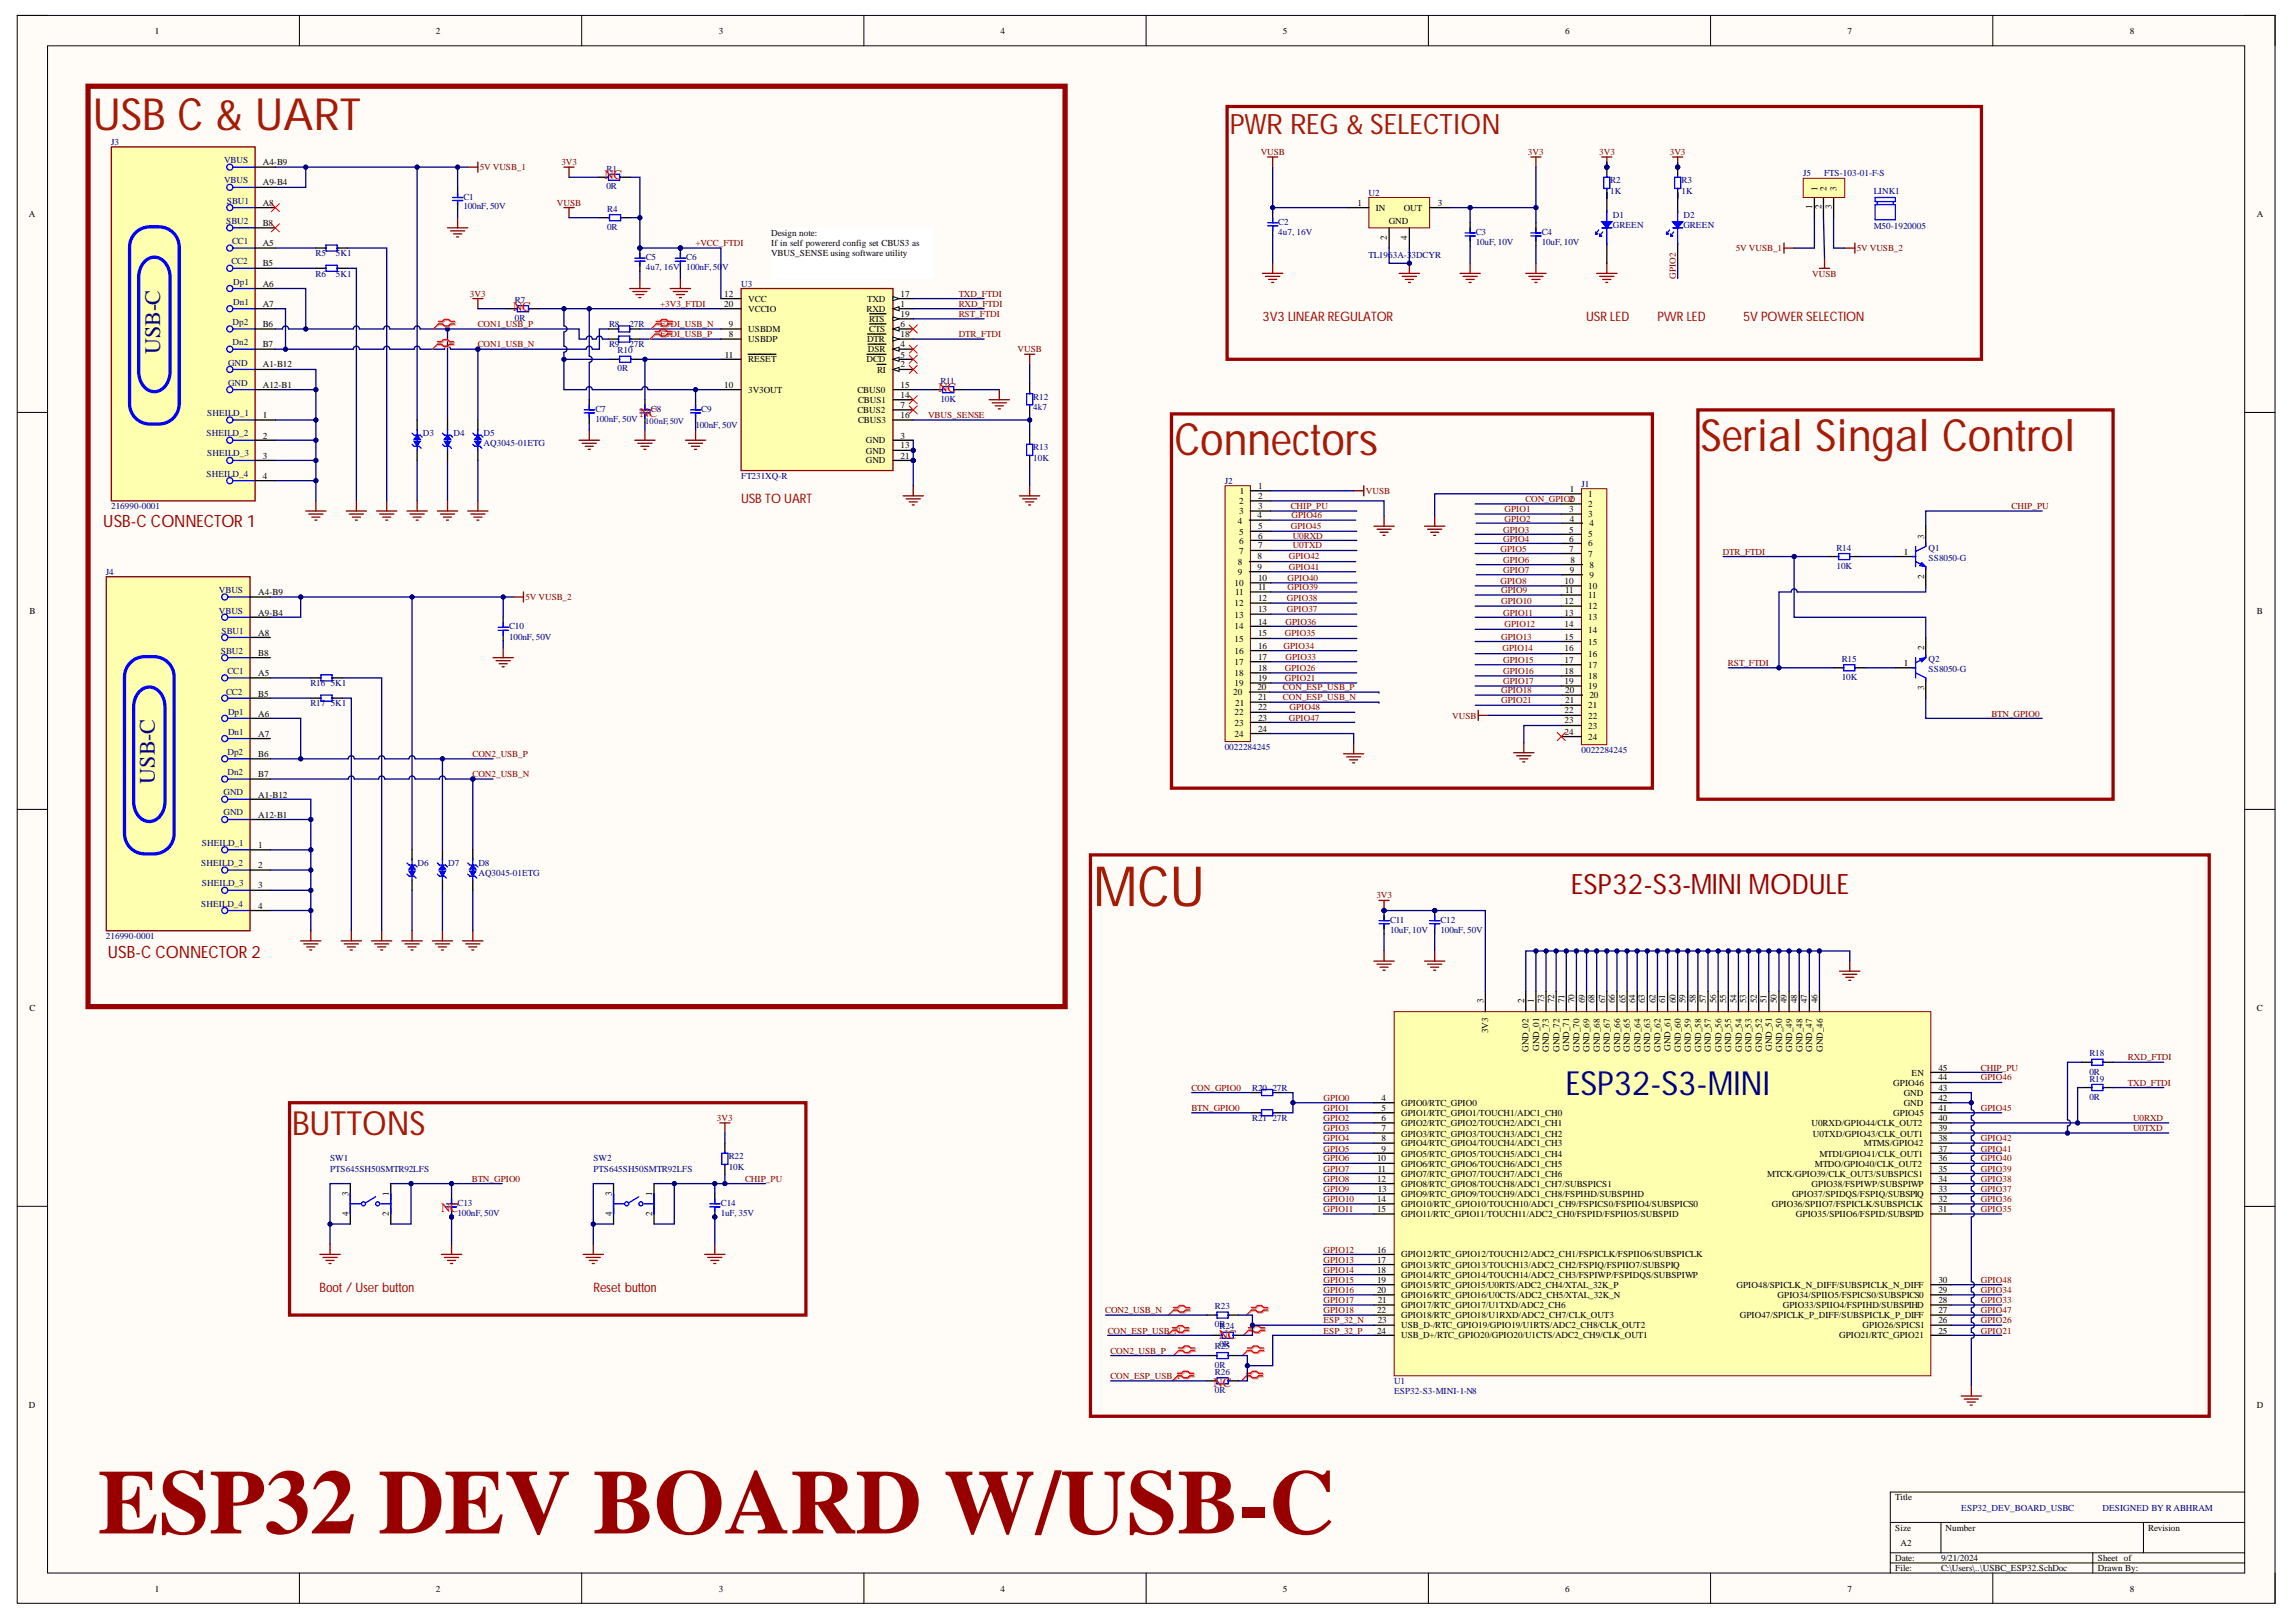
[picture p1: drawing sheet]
<svg xmlns="http://www.w3.org/2000/svg" width="297mm" height="210mm" viewBox="0 0 297 210" stroke-linecap="round" stroke-linejoin="round" font-family="sans-serif">
<defs><g id="words">
<text font-size="11.8" fill="#980000" x="12.7" y="198.4">ESP32 DEV BOARD W/USB-C</text>
<text font-size="7.2" fill="#a61c00" x="141.5" y="117.3">MCU</text>
<g font-size="5.7" fill="#a61c00">
<text x="12" y="16.8">USB C &amp; UART</text>
<text x="151.9" y="58.9">Connectors</text>
<text x="220" y="58.4">Serial Singal Control</text>
</g>
<text font-size="4.3" fill="#000080" x="202.6" y="141.7">ESP32-S3-MINI</text>
<text font-size="4.3" fill="#a61c00" x="37.8" y="146.8">BUTTONS</text>
<text font-size="3.6" fill="#a61c00" x="159.1" y="17.3">PWR REG &amp; SELECTION</text>
<text font-size="3.6" fill="#980000" x="203.3" y="115.7">ESP32-S3-MINI MODULE</text>
<g font-size="2.9" fill="#000080">
<text x="20.7" y="45.9" transform="rotate(-90 20.7 45.9)">USB-C</text>
<text x="20" y="101.5" transform="rotate(-90 20 101.5)">USB-C</text>
</g>
<g font-size="2.2" fill="#980000">
<text x="13.4" y="68.3">USB-C CONNECTOR1</text>
<text x="14" y="123.9">USB-C CONNECTOR2</text>
</g>
<g font-size="1.7" fill="#f00">
<text x="78.2" y="23.2">NC</text>
<text x="66.4" y="40.3">NC</text>
<text x="82.8" y="54">NC</text>
<text x="121.4" y="50.8">NC</text>
<text x="57.1" y="156.8">NC</text>
<text x="157.7" y="173.3">NC</text>
<text x="157" y="179.4">NC</text>
</g>
<g font-size="1.7" fill="#980000">
<text x="163.4" y="41.6">3V3 LINEARREGULATOR</text>
<text x="205.2" y="41.6">USRLED</text>
<text x="214.4" y="41.6">PWRLED</text>
<text x="225.5" y="41.6">5V POWERSELECTION</text>
<text x="95.9" y="65.1">USBTO UART</text>
<text x="41.3" y="167.2">Boot/ User button</text>
<text x="76.8" y="167.2">Reset button</text>
</g>
<g font-size="1.2">
<text x="20" y="4.4">1</text>
<text x="56.4" y="4.4">2</text>
<text x="93" y="4.4">3</text>
<text x="129.4" y="4.4">4</text>
<text x="166" y="4.4">5</text>
<text x="202.5" y="4.4">6</text>
<text x="239" y="4.4">7</text>
<text x="275.5" y="4.4">8</text>
<text x="34" y="21.4">A4-B9</text>
<text x="34" y="24">A9-B4</text>
<text x="3.7" y="28.1">A</text>
<text x="34" y="26.6">A8</text>
<text x="34" y="29.2">B8</text>
<text x="175.6" y="26.6">1</text>
<text x="178" y="27.3">IN</text>
<text x="179.7" y="29">GND</text>
<text x="181.6" y="27.3">OUT</text>
<text x="186" y="26.6">3</text>
<text x="234.5" y="27" transform="rotate(-90 234.5 27)">1</text>
<text x="235.1" y="24.7" transform="rotate(-90 235.1 24.7)">1</text>
<text x="235.6" y="27.1" transform="rotate(-90 235.6 27.1)">2</text>
<text x="236.3" y="24.7" transform="rotate(-90 236.3 24.7)">2</text>
<text x="237" y="27.1" transform="rotate(-90 237 27.1)">3</text>
<text x="237.6" y="24.7" transform="rotate(-90 237.6 24.7)">3</text>
<text x="292" y="28.1">A</text>
<text x="34" y="31.8">A5</text>
<text x="34" y="34.5">B5</text>
<text x="99.8" y="30.6">Design note:</text>
<text x="99.8" y="31.8">I</text>
<text x="99.8" y="33.2">VBUS_SENSE using software utility</text>
<text x="100.2" y="31.8">f in self powererd config set CBUS3 as</text>
<text x="179.4" y="31.1" transform="rotate(-90 179.4 31.1)">2</text>
<text x="182" y="31.1" transform="rotate(-90 182 31.1)">4</text>
<text x="34" y="37.1">A6</text>
<text x="34" y="39.7">A7</text>
<text x="93.7" y="38.4">12</text>
<text x="93.7" y="39.7">20</text>
<text x="96.8" y="39">VCC</text>
<text x="96.8" y="40.4">VCCIO</text>
<text x="112.1" y="40.4">RXD</text>
<text x="112.2" y="39">TXD</text>
<text x="112.5" y="41.6">RTS</text>
<text x="116.5" y="41.1">19</text>
<text x="116.5" y="39.7">1</text>
<text x="116.5" y="38.4">17</text>
<text x="34" y="47.6">A1-B12</text>
<text x="34" y="42.3">B6</text>
<text x="34" y="44.9">B7</text>
<text x="93.8" y="46.3">11</text>
<text x="94.3" y="42.3">9</text>
<text x="94.3" y="43.7">8</text>
<text x="96.8" y="46.9">RESET</text>
<text x="96.8" y="43">USBDM</text>
<text x="96.8" y="44.3">USBDP</text>
<text x="112.1" y="46.9">DCD</text>
<text x="112.2" y="44.3">DTR</text>
<text x="112.3" y="45.6">DSR</text>
<text x="112.5" y="43">CTS</text>
<text x="116.5" y="42.3">6</text>
<text x="116.5" y="46.3">5</text>
<text x="116.5" y="44.9">4</text>
<text x="116.5" y="43.7">18</text>
<text x="116.5" y="47.6">2</text>
<text x="34" y="50.2">A12-B1</text>
<text x="93.7" y="50.2">10</text>
<text x="96.8" y="50.9">3V3OUT</text>
<text x="110.9" y="50.9">CBUS0</text>
<text x="110.9" y="53.5">CBUS2</text>
<text x="111" y="52.1">CBUS1</text>
<text x="113.5" y="48.2">RI</text>
<text x="116.5" y="50.2">15</text>
<text x="116.5" y="51.5">14</text>
<text x="116.5" y="52.8">7</text>
<text x="34" y="54.1">1</text>
<text x="34" y="56.8">2</text>
<text x="34" y="59.4">3</text>
<text x="111" y="54.7">CBUS3</text>
<text x="112" y="57.4">GND</text>
<text x="112" y="58.7">GND</text>
<text x="112" y="60">GND</text>
<text x="116.5" y="54.1">16</text>
<text x="116.5" y="56.8">3</text>
<text x="116.5" y="58">13</text>
<text x="116.5" y="59.4">21</text>
<text x="34" y="62">4</text>
<text x="160.3" y="65.2">2</text>
<text x="160.4" y="63.9">1</text>
<text x="162.8" y="63.3">1</text>
<text x="162.8" y="64.6">2</text>
<text x="162.8" y="65.9">3</text>
<text x="203" y="65">2</text>
<text x="203.1" y="63.7">1</text>
<text x="205.5" y="64.3">1</text>
<text x="205.5" y="65.6">2</text>
<text x="160.1" y="67.7">4</text>
<text x="160.3" y="66.6">3</text>
<text x="160.3" y="69.2">5</text>
<text x="160.3" y="70.4">6</text>
<text x="160.3" y="71.6">7</text>
<text x="162.7" y="67.1">4</text>
<text x="162.8" y="68.5">5</text>
<text x="162.8" y="69.7">6</text>
<text x="162.8" y="71">7</text>
<text x="203" y="66.3">3</text>
<text x="203" y="68.9">5</text>
<text x="203" y="70.1">6</text>
<text x="203" y="71.4">7</text>
<text x="203.1" y="67.5">4</text>
<text x="205.5" y="66.9">3</text>
<text x="205.5" y="69.5">5</text>
<text x="205.5" y="70.7">6</text>
<text x="205.6" y="68.1">4</text>
<text x="246.3" y="71.8">1</text>
<text x="248.9" y="69.7" transform="rotate(-90 248.9 69.7)">3</text>
<text x="33.4" y="77">A4-B9</text>
<text x="159.7" y="75.9">10</text>
<text x="159.8" y="77">11</text>
<text x="160.1" y="73.1">8</text>
<text x="160.1" y="74.4">9</text>
<text x="162.7" y="72.4">8</text>
<text x="162.7" y="73.7">9</text>
<text x="162.8" y="75.2">10</text>
<text x="162.8" y="76.4">11</text>
<text x="162.8" y="77.8">12</text>
<text x="202.4" y="75.6">10</text>
<text x="202.5" y="76.8">11</text>
<text x="203.1" y="74.2">9</text>
<text x="203.2" y="72.8">8</text>
<text x="205.5" y="72.1">7</text>
<text x="205.5" y="76.2">10</text>
<text x="205.5" y="77.4">11</text>
<text x="205.6" y="73.5">8</text>
<text x="205.6" y="74.8">9</text>
<text x="248.9" y="74.9" transform="rotate(-90 248.9 74.9)">2</text>
<text x="3.8" y="79.5">B</text>
<text x="33.4" y="82.3">A8</text>
<text x="33.4" y="79.7">A9-B4</text>
<text x="159.7" y="78.5">12</text>
<text x="159.7" y="79.9">13</text>
<text x="159.7" y="81.4">14</text>
<text x="159.7" y="83">15</text>
<text x="162.8" y="79.2">13</text>
<text x="162.8" y="80.8">14</text>
<text x="162.8" y="82.4">15</text>
<text x="162.8" y="84">16</text>
<text x="202.4" y="78.2">12</text>
<text x="202.4" y="79.7">13</text>
<text x="202.4" y="81.2">14</text>
<text x="202.4" y="82.8">15</text>
<text x="205.5" y="78.8">12</text>
<text x="205.5" y="80.3">13</text>
<text x="205.5" y="81.9">14</text>
<text x="205.5" y="83.5">15</text>
<text x="292" y="79.5">B</text>
<text x="33.4" y="87.5">A5</text>
<text x="33.4" y="84.9">B8</text>
<text x="159.5" y="90">20</text>
<text x="159.7" y="84.6">16</text>
<text x="159.7" y="86.1">17</text>
<text x="159.7" y="87.5">18</text>
<text x="159.7" y="88.8">19</text>
<text x="162.7" y="89.3">20</text>
<text x="162.8" y="85.4">17</text>
<text x="162.8" y="86.8">18</text>
<text x="162.8" y="88.1">19</text>
<text x="202.4" y="84.3">16</text>
<text x="202.4" y="85.8">17</text>
<text x="202.4" y="87.3">18</text>
<text x="202.4" y="88.5">19</text>
<text x="202.5" y="89.7">20</text>
<text x="205.5" y="85">16</text>
<text x="205.5" y="86.4">17</text>
<text x="205.5" y="87.9">18</text>
<text x="205.5" y="89.2">19</text>
<text x="246.3" y="86.2">1</text>
<text x="248.9" y="89.3" transform="rotate(-90 248.9 89.3)">3</text>
<text x="248.9" y="84.1" transform="rotate(-90 248.9 84.1)">2</text>
<text x="33.4" y="92.8">A6</text>
<text x="33.4" y="95.4">A7</text>
<text x="33.4" y="90.1">B5</text>
<text x="159.7" y="92.6">22</text>
<text x="159.7" y="93.9">23</text>
<text x="159.7" y="95.4">24</text>
<text x="159.8" y="91.3">21</text>
<text x="162.8" y="90.6">21</text>
<text x="162.8" y="91.9">22</text>
<text x="162.8" y="93.3">23</text>
<text x="162.8" y="94.7">24</text>
<text x="202.4" y="92.3">22</text>
<text x="202.4" y="93.6">23</text>
<text x="202.4" y="95.1">24</text>
<text x="202.5" y="91">21</text>
<text x="205.5" y="91.7">21</text>
<text x="205.5" y="93">22</text>
<text x="205.5" y="94.3">23</text>
<text x="205.5" y="95.7">24</text>
<text x="205.6" y="90.4">20</text>
<text x="33.4" y="98">B6</text>
<text x="33.4" y="100.6">B7</text>
<text x="33.4" y="103.2">A1-B12</text>
<text x="33.4" y="105.8">A12-B1</text>
<text x="33.4" y="109.7">1</text>
<text x="33.4" y="112.4">2</text>
<text x="33.4" y="115">3</text>
<text x="33.4" y="117.6">4</text>
<text x="3.8" y="130.9">C</text>
<text x="191.9" y="129.8" transform="rotate(-90 191.9 129.8)">3</text>
<text x="197.2" y="129.8" transform="rotate(-90 197.2 129.8)">2</text>
<text x="198.4" y="129.8" transform="rotate(-90 198.4 129.8)">1</text>
<text x="199.8" y="129.8" transform="rotate(-90 199.8 129.8)">73</text>
<text x="201.1" y="129.8" transform="rotate(-90 201.1 129.8)">72</text>
<text x="202.4" y="129.8" transform="rotate(-90 202.4 129.8)">71</text>
<text x="203.7" y="129.8" transform="rotate(-90 203.7 129.8)">70</text>
<text x="205" y="129.8" transform="rotate(-90 205 129.8)">69</text>
<text x="206.3" y="129.8" transform="rotate(-90 206.3 129.8)">68</text>
<text x="207.7" y="129.8" transform="rotate(-90 207.7 129.8)">67</text>
<text x="208.9" y="129.8" transform="rotate(-90 208.9 129.8)">66</text>
<text x="210.3" y="129.8" transform="rotate(-90 210.3 129.8)">65</text>
<text x="211.5" y="129.8" transform="rotate(-90 211.5 129.8)">64</text>
<text x="212.8" y="129.8" transform="rotate(-90 212.8 129.8)">63</text>
<text x="214.2" y="129.8" transform="rotate(-90 214.2 129.8)">62</text>
<text x="215.4" y="129.8" transform="rotate(-90 215.4 129.8)">61</text>
<text x="216.8" y="129.8" transform="rotate(-90 216.8 129.8)">60</text>
<text x="218.1" y="129.8" transform="rotate(-90 218.1 129.8)">59</text>
<text x="219.4" y="129.8" transform="rotate(-90 219.4 129.8)">58</text>
<text x="220.7" y="129.8" transform="rotate(-90 220.7 129.8)">57</text>
<text x="222" y="129.8" transform="rotate(-90 222 129.8)">56</text>
<text x="223.3" y="129.8" transform="rotate(-90 223.3 129.8)">55</text>
<text x="224.7" y="129.8" transform="rotate(-90 224.7 129.8)">54</text>
<text x="225.9" y="129.8" transform="rotate(-90 225.9 129.8)">53</text>
<text x="227.3" y="129.8" transform="rotate(-90 227.3 129.8)">52</text>
<text x="228.5" y="129.8" transform="rotate(-90 228.5 129.8)">51</text>
<text x="229.9" y="129.8" transform="rotate(-90 229.9 129.8)">50</text>
<text x="231.2" y="129.8" transform="rotate(-90 231.2 129.8)">49</text>
<text x="232.5" y="129.8" transform="rotate(-90 232.5 129.8)">48</text>
<text x="233.8" y="129.8" transform="rotate(-90 233.8 129.8)">47</text>
<text x="235.1" y="129.8" transform="rotate(-90 235.1 129.8)">46</text>
<text x="292" y="130.9">C</text>
<text x="192.5" y="133.7" transform="rotate(-90 192.5 133.7)">3V3</text>
<text x="197.8" y="136.1" transform="rotate(-90 197.8 136.1)">GND_02</text>
<text x="199.1" y="136" transform="rotate(-90 199.1 136)">GND_01</text>
<text x="200.4" y="136.1" transform="rotate(-90 200.4 136.1)">GND_73</text>
<text x="201.7" y="136.1" transform="rotate(-90 201.7 136.1)">GND_72</text>
<text x="203" y="136" transform="rotate(-90 203 136)">GND_71</text>
<text x="204.4" y="136.1" transform="rotate(-90 204.4 136.1)">GND_70</text>
<text x="205.6" y="136.1" transform="rotate(-90 205.6 136.1)">GND_69</text>
<text x="207" y="136.1" transform="rotate(-90 207 136.1)">GND_68</text>
<text x="208.2" y="136.1" transform="rotate(-90 208.2 136.1)">GND_67</text>
<text x="209.6" y="136.1" transform="rotate(-90 209.6 136.1)">GND_66</text>
<text x="210.9" y="136.1" transform="rotate(-90 210.9 136.1)">GND_65</text>
<text x="212.2" y="136.1" transform="rotate(-90 212.2 136.1)">GND_64</text>
<text x="213.5" y="136.1" transform="rotate(-90 213.5 136.1)">GND_63</text>
<text x="214.8" y="136.1" transform="rotate(-90 214.8 136.1)">GND_62</text>
<text x="216.1" y="136" transform="rotate(-90 216.1 136)">GND_61</text>
<text x="217.5" y="136.1" transform="rotate(-90 217.5 136.1)">GND_60</text>
<text x="218.7" y="136.1" transform="rotate(-90 218.7 136.1)">GND_59</text>
<text x="220.1" y="136.1" transform="rotate(-90 220.1 136.1)">GND_58</text>
<text x="221.4" y="136.1" transform="rotate(-90 221.4 136.1)">GND_57</text>
<text x="222.7" y="136.1" transform="rotate(-90 222.7 136.1)">GND_56</text>
<text x="224" y="136.1" transform="rotate(-90 224 136.1)">GND_55</text>
<text x="225.3" y="136.1" transform="rotate(-90 225.3 136.1)">GND_54</text>
<text x="226.6" y="136.1" transform="rotate(-90 226.6 136.1)">GND_53</text>
<text x="227.9" y="136.1" transform="rotate(-90 227.9 136.1)">GND_52</text>
<text x="229.2" y="136" transform="rotate(-90 229.2 136)">GND_51</text>
<text x="230.6" y="136.1" transform="rotate(-90 230.6 136.1)">GND_50</text>
<text x="231.8" y="136.1" transform="rotate(-90 231.8 136.1)">GND_49</text>
<text x="233.2" y="136.1" transform="rotate(-90 233.2 136.1)">GND_48</text>
<text x="234.5" y="136.1" transform="rotate(-90 234.5 136.1)">GND_47</text>
<text x="235.8" y="136.1" transform="rotate(-90 235.8 136.1)">GND_46</text>
<text x="178.7" y="142.4">4</text>
<text x="178.7" y="143.8">5</text>
<text x="181.3" y="143.1">GPIO0/RTC_GPIO0</text>
<text x="244.9" y="140.5">GPIO46</text>
<text x="246.3" y="143.1">GND</text>
<text x="246.3" y="141.8">GND</text>
<text x="247.3" y="139.2">EN</text>
<text x="250.8" y="143.8">41</text>
<text x="250.8" y="142.4">42</text>
<text x="250.8" y="141.2">43</text>
<text x="250.8" y="139.8">44</text>
<text x="250.8" y="138.5">45</text>
<text x="178.7" y="145.1">6</text>
<text x="178.7" y="146.4">7</text>
<text x="178.7" y="147.7">8</text>
<text x="178.7" y="149">9</text>
<text x="181.3" y="144.5">GPIO1/RTC_GPIO1/TOUCH1/ADC1_CH0</text>
<text x="181.3" y="145.7">GPIO2/RTC_GPIO2/TOUCH2/ADC1_CH1</text>
<text x="181.3" y="147.1">GPIO3/RTC_GPIO3/TOUCH3/ADC1_CH2</text>
<text x="181.3" y="148.3">GPIO4/RTC_GPIO4/TOUCH4/ADC1_CH3</text>
<text x="181.3" y="149.7">GPIO5/RTC_GPIO5/TOUCH5/ADC1_CH4</text>
<text x="234.4" y="145.7">U0RXD/GPIO44/CLK_OUT2</text>
<text x="234.5" y="147.1">U0TXD/GPIO43/CLK_OUT1</text>
<text x="235.4" y="149.7">MTDI/GPIO41/CLK_OUT1</text>
<text x="241.1" y="148.3">MTMS/GPIO42</text>
<text x="244.9" y="144.5">GPIO45</text>
<text x="250.8" y="149">37</text>
<text x="250.8" y="147.7">38</text>
<text x="250.8" y="146.4">39</text>
<text x="250.8" y="145.1">40</text>
<text x="45.1" y="154.8" transform="rotate(-90 45.1 154.8)">3</text>
<text x="50.3" y="154.8" transform="rotate(-90 50.3 154.8)">1</text>
<text x="79.1" y="154.8" transform="rotate(-90 79.1 154.8)">3</text>
<text x="84.4" y="154.8" transform="rotate(-90 84.4 154.8)">1</text>
<text x="178.1" y="150.3">10</text>
<text x="178.1" y="152.9">12</text>
<text x="178.1" y="155.5">14</text>
<text x="178.2" y="151.6">11</text>
<text x="178.2" y="154.3">13</text>
<text x="181.3" y="151">GPIO6/RTC_GPIO6/TOUCH6/ADC1_CH5</text>
<text x="181.3" y="152.3">GPIO7/RTC_GPIO7/TOUCH7/ADC1_CH6</text>
<text x="181.3" y="153.6">GPIO8/RTC_GPIO8/TOUCH8/ADC1_CH7/SUBSPICS1</text>
<text x="181.3" y="154.9">GPIO9/RTC_GPIO9/TOUCH9/ADC1_CH8/FSPIHD/SUBSPIHD</text>
<text x="228.6" y="152.3">MTCK/GPIO39/CLK_OUT3/SUBSPICS1</text>
<text x="231.8" y="154.9">GPIO37/SPIDQS/FSPIQ/SUBSPIQ</text>
<text x="234.4" y="153.6">GPIO38/FSPIWP/SUBSPIWP</text>
<text x="234.8" y="151">MTDO/GPIO40/CLK_OUT2</text>
<text x="250.8" y="155.5">32</text>
<text x="250.8" y="154.3">33</text>
<text x="250.8" y="152.9">34</text>
<text x="250.8" y="151.6">35</text>
<text x="250.8" y="150.3">36</text>
<text x="45.1" y="157.4" transform="rotate(-90 45.1 157.4)">4</text>
<text x="50.3" y="157.4" transform="rotate(-90 50.3 157.4)">2</text>
<text x="79.1" y="157.4" transform="rotate(-90 79.1 157.4)">4</text>
<text x="84.4" y="157.4" transform="rotate(-90 84.4 157.4)">2</text>
<text x="178.1" y="156.9">15</text>
<text x="181.3" y="156.2">GPIO10/RTC_GPIO10/TOUCH10/ADC1_CH9/FSPICS0/FSPIIO4/SUBSPICS0</text>
<text x="181.3" y="157.5">GPIO11/RTC_GPIO11/TOUCH11/ADC2_CH0/FSPID/FSPIIO5/SUBSPID</text>
<text x="229.2" y="156.2">GPIO36/SPIIO7/FSPICLK/SUBSPICLK</text>
<text x="232.3" y="157.5">GPIO35/SPIIO6/FSPID/SUBSPID</text>
<text x="250.8" y="156.9">31</text>
<text x="178.1" y="162.1">16</text>
<text x="178.1" y="163.4">17</text>
<text x="178.1" y="164.7">18</text>
<text x="178.1" y="166">19</text>
<text x="178.1" y="167.4">20</text>
<text x="181.3" y="162.7">GPIO12/RTC_GPIO12/TOUCH12/ADC2_CH1/FSPICLK/FSPIIO6/SUBSPICLK</text>
<text x="181.3" y="164.1">GPIO13/RTC_GPIO13/TOUCH13/ADC2_CH2/FSPIQ/FSPIIO7/SUBSPIQ</text>
<text x="181.3" y="165.3">GPIO14/RTC_GPIO14/TOUCH14/ADC2_CH3/FSPIWP/FSPIDQS/SUBSPIWP</text>
<text x="181.3" y="166.7">GPIO15/RTC_GPIO15/U0RTS/ADC2_CH4/XTAL_32K_P</text>
<text x="181.3" y="167.9">GPIO16/RTC_GPIO16/U0CTS/ADC2_CH5/XTAL_32K_N</text>
<text x="224.7" y="166.7">GPIO48/SPICLK_N_DIFF/SUBSPICLK_N_DIFF</text>
<text x="230" y="167.9">GPIO34/SPIIO5/FSPICS0/SUBSPICS0</text>
<text x="250.8" y="167.4">29</text>
<text x="250.8" y="166">30</text>
<text x="178.1" y="170">22</text>
<text x="178.1" y="172.6">24</text>
<text x="178.2" y="168.6">21</text>
<text x="178.2" y="171.2">23</text>
<text x="181.3" y="169.3">GPIO17/RTC_GPIO17/U1TXD/ADC2_CH6</text>
<text x="181.3" y="170.6">GPIO18/RTC_GPIO18/U1RXD/ADC2_CH7/CLK_OUT3</text>
<text x="181.3" y="171.9">USB_D-/RTC_GPIO19/GPIO19/U1RTS/ADC2_CH8/CLK_OUT2</text>
<text x="181.3" y="173.2">USB_D+/RTC_GPIO20/GPIO20/U1CTS/ADC2_CH9/CLK_OUT1</text>
<text x="225.1" y="170.6">GPIO47/SPICLK_P_DIFF/SUBSPICLK_P_DIFF</text>
<text x="230.7" y="169.3">GPIO33/SPIIO4/FSPIHD/SUBSPIHD</text>
<text x="237.9" y="173.2">GPIO21/RTC_GPIO21</text>
<text x="241" y="171.9">GPIO26/SPICS1</text>
<text x="250.8" y="172.6">25</text>
<text x="250.8" y="171.2">26</text>
<text x="250.8" y="170">27</text>
<text x="250.8" y="168.6">28</text>
<text x="3.7" y="182.2">D</text>
<text x="292" y="182.2">D</text>
<text x="245.2" y="194.1">Title</text>
<text x="245.2" y="198.1">Size</text>
<text x="245.2" y="202">Date:</text>
<text x="245.2" y="203.3">File:</text>
<text x="245.9" y="200">A2</text>
<text x="251.1" y="202">9/21/2024</text>
<text x="251.1" y="203.3">C:\Users\..\USBC_ESP32.SchDoc</text>
<text x="251.7" y="198.1">Number</text>
<text x="271.4" y="202">Sheet of</text>
<text x="271.4" y="203.3">Drawn By:</text>
<text x="277.9" y="198.1">Revision</text>
<text x="20" y="206">1</text>
<text x="56.4" y="206">2</text>
<text x="93" y="206">3</text>
<text x="129.4" y="206">4</text>
<text x="166" y="206">5</text>
<text x="202.5" y="206">6</text>
<text x="239" y="206">7</text>
<text x="275.5" y="206">8</text>
</g>
<g font-size="1.2" fill="#000080">
<text x="14.4" y="18.7">J3</text>
<text x="29" y="21.1">VBUS</text>
<text x="29" y="23.7">VBUS</text>
<text x="78.5" y="22.2">R1</text>
<text x="208.3" y="23.7">R2</text>
<text x="217.5" y="23.7">R3</text>
<text x="233.3" y="22.8">J5</text>
<text x="236" y="22.7">FTS-103-01-F-S</text>
<text x="29.3" y="29">SBU2</text>
<text x="29.3" y="26.3">SBU1</text>
<text x="59.9" y="25.8">C1</text>
<text x="59.9" y="27.1">100nF, 50V</text>
<text x="78.5" y="24.5">0R</text>
<text x="78.5" y="27.4">R4</text>
<text x="78.5" y="29.7">0R</text>
<text x="165.4" y="29.1">C2</text>
<text x="177" y="25.3">U2</text>
<text x="208.3" y="25.1">1K</text>
<text x="208.7" y="28.2">D1</text>
<text x="208.7" y="29.5">GREEN</text>
<text x="217.5" y="25.1">1K</text>
<text x="217.8" y="28.2">D2</text>
<text x="217.8" y="29.5">GREEN</text>
<text x="242.4" y="25.2">LINK1</text>
<text x="242.4" y="29.6">M50-1920005</text>
<text x="29.9" y="34.2">CC2</text>
<text x="30" y="31.6">CC1</text>
<text x="40.8" y="33.2">R5</text>
<text x="40.8" y="35.8">R6</text>
<text x="43.5" y="33.2">5K1</text>
<text x="43.5" y="35.8">5K1</text>
<text x="83.5" y="33.7">C5</text>
<text x="83.5" y="35">4u7, 16V</text>
<text x="88.8" y="33.7">C6</text>
<text x="88.8" y="35">100nF, 50V</text>
<text x="165.4" y="30.4">4u7, 16V</text>
<text x="177" y="33.4">TL1963A-33DCYR</text>
<text x="190.9" y="30.4">C3</text>
<text x="190.9" y="31.8">10uF, 10V</text>
<text x="199.5" y="30.4">C4</text>
<text x="199.5" y="31.8">10uF, 10V</text>
<text x="30.2" y="36.8">Dp1</text>
<text x="30.2" y="39.4">Dn1</text>
<text x="66.6" y="39.2">R7</text>
<text x="66.6" y="41.6">0R</text>
<text x="95.9" y="37.1">U3</text>
<text x="29.5" y="47.3">GND</text>
<text x="30.1" y="42.1">Dp2</text>
<text x="30.1" y="44.7">Dn2</text>
<text x="78.8" y="42.3">R8</text>
<text x="78.8" y="44.9">R9</text>
<text x="79.9" y="45.7">R10</text>
<text x="81.4" y="42.3">27R</text>
<text x="81.4" y="44.9">27R</text>
<text x="26.8" y="53.9">SHEILD_1</text>
<text x="29.5" y="49.9">GND</text>
<text x="77" y="53.3">C7</text>
<text x="79.9" y="48.1">0R</text>
<text x="84.2" y="53.3">C8</text>
<text x="90.7" y="53.3">C9</text>
<text x="121.7" y="49.7">R11</text>
<text x="121.7" y="52">10K</text>
<text x="133.7" y="51.8">R12</text>
<text x="133.7" y="53">4k7</text>
<text x="26.7" y="56.4">SHEILD_2</text>
<text x="26.8" y="59">SHEILD_3</text>
<text x="54.7" y="56.4">D3</text>
<text x="58.7" y="56.4">D4</text>
<text x="62.6" y="56.4">D5</text>
<text x="62.6" y="57.8">AQ3045-01ETG</text>
<text x="77" y="54.7">100nF, 50V</text>
<text x="90" y="55.4">100nF, 50V</text>
<text x="133.7" y="58.3">R13</text>
<text x="133.7" y="59.6">10K</text>
<text x="14.4" y="65.9">216990-0001</text>
<text x="26.7" y="61.7">SHEILD_4</text>
<text x="95.9" y="62">FT231XQ-R</text>
<text x="158.4" y="62.6">J2</text>
<text x="204.6" y="63">J1</text>
<text x="237.6" y="71.3">R14</text>
<text x="249.5" y="71.3">Q1</text>
<text x="13.7" y="74.4">J4</text>
<text x="28.3" y="76.8">VBUS</text>
<text x="237.6" y="73.6">10K</text>
<text x="249.5" y="72.6">SS8050-G</text>
<text x="28.3" y="79.4">VBUS</text>
<text x="28.7" y="82">SBU1</text>
<text x="65.9" y="81.4">C10</text>
<text x="65.9" y="82.8">100nF, 50V</text>
<text x="28.6" y="84.6">SBU2</text>
<text x="29.3" y="89.9">CC2</text>
<text x="29.4" y="87.3">CC1</text>
<text x="40.2" y="88.8">R16</text>
<text x="42.8" y="88.8">5K1</text>
<text x="238.3" y="85.7">R15</text>
<text x="238.3" y="88">10K</text>
<text x="249.5" y="85.7">Q2</text>
<text x="249.5" y="86.9">SS8050-G</text>
<text x="29.5" y="92.5">Dp1</text>
<text x="29.5" y="95.1">Dn1</text>
<text x="40.2" y="91.4">R17</text>
<text x="42.8" y="91.4">5K1</text>
<text x="29.4" y="97.7">Dp2</text>
<text x="29.4" y="100.3">Dn2</text>
<text x="158.4" y="97.1">0022284245</text>
<text x="204.6" y="97.4">0022284245</text>
<text x="28.9" y="102.9">GND</text>
<text x="28.9" y="105.5">GND</text>
<text x="26" y="112.1">SHEILD_2</text>
<text x="26.1" y="109.5">SHEILD_1</text>
<text x="54" y="112.1">D6</text>
<text x="58" y="112.1">D7</text>
<text x="61.9" y="112.1">D8</text>
<text x="61.9" y="113.4">AQ3045-01ETG</text>
<text x="26" y="117.3">SHEILD_4</text>
<text x="26.1" y="114.7">SHEILD_3</text>
<text x="179.8" y="119.5">C11</text>
<text x="186.3" y="119.5">C12</text>
<text x="13.7" y="121.5">216990-0001</text>
<text x="179.8" y="120.7">10uF, 10V</text>
<text x="186.3" y="120.7">100nF, 50V</text>
<text x="270.3" y="136.7">R18</text>
<text x="162" y="141.2">R20</text>
<text x="164.6" y="141.2">27R</text>
<text x="270.3" y="140">R19</text>
<text x="270.3" y="142.3">0R</text>
<text x="270.3" y="139.1">0R</text>
<text x="162" y="145.1">R21</text>
<text x="164.6" y="145.1">27R</text>
<text x="42.7" y="150.3">SW1</text>
<text x="42.7" y="151.6">PTS645SH50SMTR92LFS</text>
<text x="76.8" y="150.3">SW2</text>
<text x="76.8" y="151.6">PTS645SH50SMTR92LFS</text>
<text x="94.3" y="150">R22</text>
<text x="94.3" y="151.4">10K</text>
<text x="59.2" y="156">C13</text>
<text x="59.2" y="157.4">100nF, 50V</text>
<text x="93.3" y="156">C14</text>
<text x="93.3" y="157.4">1uF, 35V</text>
<text x="157.2" y="169.4">R23</text>
<text x="157.2" y="171.7">0R24</text>
<text x="157.8" y="172">R</text>
<text x="157.2" y="177.9">R26</text>
<text x="157.2" y="174.6">R0R</text>
<text x="157.2" y="177">0R</text>
<text x="157.9" y="174.6">25</text>
<text x="180.3" y="179.1">U1</text>
<text x="157.2" y="180.3">0R</text>
<text x="180.3" y="180.4">ESP32-S3-MINI-1-N8</text>
<text x="253.7" y="195.5">ESP32_DEV_BOARD_USBC</text>
<text x="272" y="195.5">DESIGNED BY R ABHRAM</text>
</g>
<g font-size="1.2" fill="#800000">
<text x="62.1" y="22">5V VUSB_1</text>
<text x="72.6" y="21.4">3V3</text>
<text x="163.1" y="20.1">VUSB</text>
<text x="197.7" y="20.1">3V3</text>
<text x="206.9" y="20.1">3V3</text>
<text x="216" y="20.1">3V3</text>
<text x="72" y="26.6">VUSB</text>
<text x="90" y="31.8">+VCC_FTDI</text>
<text x="224.6" y="32.5">5V VUSB_1</text>
<text x="234.5" y="35.8">VUSB</text>
<text x="240.2" y="32.5">5V VUSB_2</text>
<text x="60.8" y="38.4">3V3</text>
<text x="85.4" y="39.7">+3V3_FTDI</text>
<text x="124" y="38.4">TXD_FTDI</text>
<text x="124" y="39.7">RXD_FTDI</text>
<text x="124" y="41.1">RST_FTDI</text>
<text x="216.8" y="36.1" transform="rotate(-90 216.8 36.1)">GPIO2</text>
<text x="61.8" y="44.9">CON1_USB_N</text>
<text x="61.8" y="42.3">CON1_USB_P</text>
<text x="85.4" y="43.7">FTDI_USB_P</text>
<text x="85.4" y="42.3">FTDI_USB_N</text>
<text x="124" y="43.7">DTR_FTDI</text>
<text x="131.6" y="45.6">VUSB</text>
<text x="120.1" y="54.1">VBUS_SENSE</text>
<text x="167" y="65.9">CHIP_PU</text>
<text x="176.7" y="63.9">VUSB</text>
<text x="197.3" y="65">CON_GPIO0</text>
<text x="260.2" y="65.9">CHIP_PU</text>
<text x="167" y="68.5">GPIO45</text>
<text x="167.1" y="67.1">GPIO46</text>
<text x="167.2" y="69.7">U0RXD</text>
<text x="167.2" y="71">U0TXD</text>
<text x="194.1" y="71.4">GPIO5</text>
<text x="194.5" y="68.9">GPIO3</text>
<text x="194.5" y="70.1">GPIO4</text>
<text x="194.6" y="66.3">GPIO1</text>
<text x="194.6" y="67.5">GPIO2</text>
<text x="222.9" y="71.8">DTR_FTDI</text>
<text x="68" y="77.6">5V VUSB_2</text>
<text x="166.5" y="77.8">GPIO38</text>
<text x="166.6" y="76.4">GPIO39</text>
<text x="166.6" y="75.2">GPIO40</text>
<text x="166.7" y="73.7">GPIO41</text>
<text x="166.7" y="72.4">GPIO42</text>
<text x="194.1" y="75.6">GPIO8</text>
<text x="194.2" y="76.8">GPIO9</text>
<text x="194.5" y="72.8">GPIO6</text>
<text x="194.5" y="74.2">GPIO7</text>
<text x="166.1" y="84">GPIO34</text>
<text x="166.2" y="82.4">GPIO35</text>
<text x="166.3" y="80.8">GPIO36</text>
<text x="166.5" y="79.2">GPIO37</text>
<text x="194.2" y="78.2">GPIO10</text>
<text x="194.2" y="82.8">GPIO13</text>
<text x="194.5" y="79.7">GPIO11</text>
<text x="194.6" y="81.2">GPIO12</text>
<text x="166" y="89.3">CON_ESP_USB_P</text>
<text x="166.2" y="88.1">GPIO21</text>
<text x="166.2" y="86.8">GPIO26</text>
<text x="166.3" y="85.4">GPIO33</text>
<text x="194.2" y="89.7">GPIO18</text>
<text x="194.4" y="84.3">GPIO14</text>
<text x="194.5" y="85.8">GPIO15</text>
<text x="194.5" y="87.3">GPIO16</text>
<text x="194.5" y="88.5">GPIO17</text>
<text x="223.6" y="86.2">RST_FTDI</text>
<text x="166" y="90.6">CON_ESP_USB_N</text>
<text x="166.7" y="93.3">GPIO47</text>
<text x="166.8" y="91.9">GPIO48</text>
<text x="187.9" y="93">VUSB</text>
<text x="194.2" y="91">GPIO21</text>
<text x="257.6" y="92.8">BTN_GPIO0</text>
<text x="61.1" y="100.6">CON2_USB_N</text>
<text x="61.1" y="98">CON2_USB_P</text>
<text x="178.1" y="116.2">3V3</text>
<text x="275.3" y="137.2">RXD_FTDI</text>
<text x="154.1" y="141.2">CON_GPIO0</text>
<text x="154.1" y="143.8">BTN_GPIO0</text>
<text x="171.2" y="142.4">GPIO0</text>
<text x="171.2" y="143.8">GPIO1</text>
<text x="256.3" y="143.8">GPIO45</text>
<text x="256.3" y="139.8">GPIO46</text>
<text x="256.3" y="138.5">CHIP_PU</text>
<text x="275.3" y="140.5">TXD_FTDI</text>
<text x="92.8" y="145.1">3V3</text>
<text x="171.2" y="145.1">GPIO2</text>
<text x="171.2" y="146.4">GPIO3</text>
<text x="171.2" y="147.7">GPIO4</text>
<text x="171.2" y="149">GPIO5</text>
<text x="256.3" y="149">GPIO41</text>
<text x="256.3" y="147.7">GPIO42</text>
<text x="276" y="146.4">U0TXD</text>
<text x="276" y="145.1">U0RXD</text>
<text x="61" y="152.9">BTN_GPIO0</text>
<text x="96.4" y="152.9">CHIP_PU</text>
<text x="171.2" y="150.3">GPIO6</text>
<text x="171.2" y="151.6">GPIO7</text>
<text x="171.2" y="152.9">GPIO8</text>
<text x="171.2" y="154.3">GPIO9</text>
<text x="171.2" y="155.5">GPIO10</text>
<text x="256.3" y="155.5">GPIO36</text>
<text x="256.3" y="154.3">GPIO37</text>
<text x="256.3" y="152.9">GPIO38</text>
<text x="256.3" y="151.6">GPIO39</text>
<text x="256.3" y="150.3">GPIO40</text>
<text x="171.2" y="156.9">GPIO11</text>
<text x="256.3" y="156.9">GPIO35</text>
<text x="171.2" y="162.1">GPIO12</text>
<text x="171.2" y="163.4">GPIO13</text>
<text x="171.2" y="164.7">GPIO14</text>
<text x="171.2" y="166">GPIO15</text>
<text x="171.2" y="167.4">GPIO16</text>
<text x="256.3" y="167.4">GPIO34</text>
<text x="256.3" y="166">GPIO48</text>
<text x="143" y="170">CON2_USB_N</text>
<text x="143.3" y="172.6">CON_ESP_USB_N</text>
<text x="171.2" y="168.6">GPIO17</text>
<text x="171.2" y="170">GPIO18</text>
<text x="171.2" y="171.2">ESP_32_N</text>
<text x="171.2" y="172.6">ESP_32_P</text>
<text x="256.3" y="172.6">GPIO21</text>
<text x="256.3" y="171.2">GPIO26</text>
<text x="256.3" y="168.6">GPIO33</text>
<text x="256.3" y="170">GPIO47</text>
<text x="143.7" y="175.2">CON2_USB_P</text>
<text x="143.7" y="178.4">CON_ESP_USB_P</text>
</g>
<text font-size="1.1" fill="#000080" x="83.5" y="54.8">100nF,50V</text>
</g></defs>
<path d="M2.2 2h292.1v205.5h-292.1z" fill-rule="evenodd" fill="#fffcf8"/>
<path d="M2.2 2h292.1v205.5h-292.1z" fill="none" stroke="#000" stroke-width=".13"/>
<path d="M6.2 5.9h284.2v197.7h-284.2z" fill-rule="evenodd" fill="#fffcf8"/>
<g fill="none" stroke="#000" stroke-width=".13">
<path d="M2.2 2h4M6.2 5.9h284.2v197.7h-284.2zM38.7 2v3.9M75.2 2v3.9M111.8 2v3.9M148.3 2v3.9M184.8 2v3.9M221.3 2v3.9M257.8 2v3.9M290.4 2h3.9v3.9M2.2 53.4h4M290.4 53.4h3.9"/>
<path d="M2.2 104.7h4M290.4 104.7h3.9M2.2 156.1h4M290.4 156.1h3.9M244.6 197h45.8M251.1 197v3.9M277.3 197v3.9M290.4 193.1h-45.8v10.5M38.7 203.6v3.9M75.2 203.6v3.9M111.8 203.6v3.9M148.3 203.6v3.9"/>
<path d="M184.8 203.6v3.9M221.3 203.6v3.9M244.6 200.9h45.8M244.6 202.3h45.8M257.8 203.6v3.9M270.8 200.9v2.7M294.3 203.6v3.9"/>
</g>
<path d="M180.4 130.9h69.4v47.1h-69.4z" fill-rule="evenodd" fill="#ffffb0"/>
<path d="M180.4 130.9h69.4v47.1h-69.4z" fill="none" stroke="#800000" stroke-width=".13"/>
<g fill="none" stroke="#000" stroke-width=".17">
<path d="M192.2 128.3v2.6M197.4 128.3v2.6M198.7 128.3v2.6M200 128.3v2.6M201.3 128.3v2.6M202.6 128.3v2.6M203.9 128.3v2.6M205.3 128.3v2.6M206.6 128.3v2.6M207.9 128.3v2.6M209.2 128.3v2.6M210.5 128.3v2.6"/>
<path d="M211.8 128.3v2.6M213.1 128.3v2.6M214.4 128.3v2.6M215.7 128.3v2.6M217 128.3v2.6M218.4 128.3v2.6M219.7 128.3v2.6M221 128.3v2.6M222.3 128.3v2.6M223.6 128.3v2.6M224.9 128.3v2.6M226.2 128.3v2.6"/>
<path d="M227.5 128.3v2.6M228.8 128.3v2.6M230.1 128.3v2.6M231.5 128.3v2.6M232.8 128.3v2.6M234.1 128.3v2.6M235.4 128.3v2.6M249.8 138.8h2.6M177.7 142.7h2.7M177.7 144h2.7M177.7 145.3h2.7M177.7 146.6h2.7"/>
<path d="M177.7 147.9h2.7M177.7 149.2h2.7M177.7 150.6h2.7M177.7 151.9h2.7M177.7 153.2h2.7M177.7 154.5h2.7M177.7 155.8h2.7M177.7 157.1h2.7M249.8 142.7h2.6M249.8 144h2.6M249.8 145.3h2.6M249.8 146.6h2.6"/>
<path d="M249.8 147.9h2.6M249.8 149.2h2.6M249.8 150.6h2.6M249.8 151.9h2.6M249.8 153.2h2.6M249.8 154.5h2.6M249.8 155.8h2.6M249.8 157.1h2.6M249.8 141.4h2.6M249.8 140.1h2.6M177.7 162.3h2.7M177.7 163.6h2.7"/>
<path d="M177.7 164.9h2.7M177.7 166.3h2.7M177.7 167.6h2.7M177.7 168.9h2.7M177.7 170.2h2.7M177.7 171.5h2.7M177.7 172.8h2.7M249.8 166.3h2.6M249.8 167.6h2.6M249.8 168.9h2.6M249.8 170.2h2.6M249.8 171.5h2.6"/>
<path d="M249.8 172.8h2.6"/>
</g>
<circle cx="185.6" cy="117.8" r=".26" fill="#000080"/>
<circle cx="185.6" cy="117.8" r=".26" fill="none" stroke="#000080" stroke-width=".13"/>
<path d="M185.6 117.8v1.3M185.6 119.5v1.3" fill="none" stroke="#000" stroke-width=".17"/>
<circle cx="185.6" cy="117.8" r=".26" fill="#000080"/>
<circle cx="185.6" cy="117.8" r=".26" fill="none" stroke="#000080" stroke-width=".13"/>
<path d="M185 119.1h1.3M185 119.5h1.3M185.6 118.5v.6M185.6 119.5v.7" fill="none" stroke="#00f" stroke-width=".17"/>
<circle cx="179.1" cy="117.8" r=".26" fill="#000080"/>
<circle cx="179.1" cy="117.8" r=".26" fill="none" stroke="#000080" stroke-width=".13"/>
<path d="M179.1 117.8v1.3M179.1 119.5v1.3" fill="none" stroke="#000" stroke-width=".17"/>
<circle cx="179.1" cy="117.8" r=".26" fill="#000080"/>
<circle cx="179.1" cy="117.8" r=".26" fill="none" stroke="#000080" stroke-width=".13"/>
<path d="M178.4 119.1h1.3M178.4 119.5h1.3M179.1 118.5v.6M179.1 119.5v.7" fill="none" stroke="#00f" stroke-width=".17"/>
<path d="M178.4 116.5h1.3M179.1 116.5v1.3" fill="none" stroke="#800000" stroke-width=".17"/>
<circle cx="179.1" cy="117.8" r=".26" fill="#000080"/>
<circle cx="179.1" cy="117.8" r=".26" fill="none" stroke="#000080" stroke-width=".13"/>
<g fill="none" stroke="#800000" stroke-width=".17">
<path d="M177.7 124.4h2.7M178.1 124.8h1.9M178.5 125.2h1.1M178.9 125.6h.3M179.1 123.1v1.3M184.3 124.4h2.6M184.7 124.8h1.8M185.1 125.2h1M185.5 125.6h.2M185.6 123.1v1.3M238 125.7h2.6M238.4 126.1h1.8"/>
<path d="M238.8 126.5h1M239.2 126.9h.2M239.3 124.4v1.3M255 179.4v1.3M253.7 180.7h2.6M254.1 181.1h1.8M254.5 181.4h1.1M254.9 181.8h.3"/>
</g>
<path d="M93.8 147.9v1.3M93.8 150.7v1.3" fill="none" stroke="#000" stroke-width=".17"/>
<path d="M93.4 149.2h.8v1.5h-.8zM93.8 149.1v.1M93.8 150.7v.1" fill="none" stroke="#00f" stroke-width=".17"/>
<circle cx="92.5" cy="157.5" r=".26" fill="#000080"/>
<circle cx="92.5" cy="157.5" r=".26" fill="none" stroke="#000080" stroke-width=".13"/>
<path d="M92.5 156.2v1.3" fill="none" stroke="#000" stroke-width=".17"/>
<circle cx="92.5" cy="157.5" r=".26" fill="#000080"/>
<circle cx="92.5" cy="157.5" r=".26" fill="none" stroke="#000080" stroke-width=".13"/>
<path d="M45.3 153.2v5.2M50.6 153.2v5.2M79.4 153.2v5.2M84.6 153.2v5.2M92.5 154.5v1.3" fill="none" stroke="#000" stroke-width=".17"/>
<g fill="none" stroke="#00f" stroke-width=".17">
<path d="M45.3 155.8h1.3M45.3 154.5v2.6M48.6 154.9l-1.3 .8M49.3 155.8h1.3M50.6 154.5v2.6M79.4 155.8h1.3M79.4 154.5v2.6M82.6 154.9l-1.3 .8M83.3 155.8h1.3M84.6 154.5v2.6M91.8 155.8h1.3M91.8 156.2h1.3"/>
<path d="M92.5 155.1v.7M92.5 156.2v.6"/>
<circle cx="47" cy="155.8" r=".26"/>
<circle cx="48.9" cy="155.8" r=".26"/>
<circle cx="81.1" cy="155.8" r=".26"/>
<circle cx="82.9" cy="155.8" r=".26"/>
</g>
<g fill="none" stroke="#800000" stroke-width=".17">
<path d="M93.1 145.3h1.3M93.8 145.3v1.3M41.4 162.3h2.6M41.8 162.7h1.8M42.2 163.1h1M42.6 163.5h.2M42.7 161v1.3M57.1 162.3h2.6M57.5 162.7h1.8M57.9 163.1h1M58.3 163.5h.3M58.4 161v1.3"/>
<path d="M75.4 162.3h2.7M75.8 162.7h1.9M76.2 163.1h1.1M76.6 163.5h.3M76.8 161v1.3M91.2 162.3h2.6M91.6 162.7h1.8M91.9 163.1h1.1M92.3 163.5h.3M92.5 161v1.3"/>
</g>
<circle cx="58.4" cy="157.5" r=".26" fill="#000080"/>
<circle cx="58.4" cy="157.5" r=".26" fill="none" stroke="#000080" stroke-width=".13"/>
<path d="M58.4 156.2v1.3" fill="none" stroke="#000" stroke-width=".17"/>
<circle cx="58.4" cy="157.5" r=".26" fill="#000080"/>
<circle cx="58.4" cy="157.5" r=".26" fill="none" stroke="#000080" stroke-width=".13"/>
<path d="M58.4 154.5v1.3M161.9 141.4h1.3M161.9 144h1.3M164.6 141.4h1.4M164.6 144h1.4" fill="none" stroke="#000" stroke-width=".17"/>
<path d="M57.8 155.8h1.3M57.8 156.2h1.3M58.4 155.1v.7M58.4 156.2v.6M163.1 141.4h.1M163.1 144h.1M163.2 141h1.4v.8h-1.4zM163.2 143.6h1.4v.8h-1.4zM164.6 141.4h.2M164.6 144h.2" fill="none" stroke="#00f" stroke-width=".17"/>
<path d="M13.8 74.6h18.6v45.8h-18.6z" fill-rule="evenodd" fill="#ffffb0"/>
<path d="M13.8 74.6h18.6v45.8h-18.6z" fill="none" stroke="#800000" stroke-width=".17"/>
<g fill="none" stroke="#00f" stroke-width=".17">
<path d="M29.5 77.3h2.9M29.5 79.9h2.9M29.5 87.7h2.9M29.5 93h2.9M29.5 95.6h2.9M29.5 82.5h2.9M29.5 90.3h2.9M29.5 98.2h2.9M29.5 85.1h2.9M29.5 110h2.9M29.5 112.6h2.9M29.5 115.2h2.9"/>
<path d="M29.5 117.8h2.9M29.5 103.4h2.9M29.5 106.1h2.9M29.5 100.8h2.9"/>
<circle cx="29.1" cy="77.3" r=".39"/>
<circle cx="29.1" cy="79.9" r=".39"/>
<circle cx="29.1" cy="85.1" r=".39"/>
<circle cx="29.1" cy="95.6" r=".39"/>
<circle cx="29.1" cy="82.5" r=".39"/>
<circle cx="29.1" cy="87.7" r=".39"/>
<circle cx="29.1" cy="98.2" r=".39"/>
<circle cx="29.1" cy="93" r=".39"/>
<circle cx="29.1" cy="90.3" r=".39"/>
<circle cx="29.1" cy="106.1" r=".39"/>
<circle cx="29.1" cy="117.8" r=".39"/>
<circle cx="29.1" cy="100.8" r=".39"/>
<circle cx="29.1" cy="115.2" r=".39"/>
<circle cx="29.1" cy="103.4" r=".39"/>
<circle cx="29.1" cy="110" r=".39"/>
<circle cx="29.1" cy="112.6" r=".39"/>
</g>
<g fill="none" stroke="#000" stroke-width=".17">
<path d="M32.4 77.3h2.6M32.4 79.9h2.6M32.4 87.7h2.6M32.4 93h2.6M32.4 95.6h2.6M32.4 82.5h2.6M32.4 90.3h2.6M32.4 98.2h2.6M32.4 85.1h2.6M32.4 110h2.6M32.4 112.6h2.6M32.4 115.2h2.6"/>
<path d="M32.4 117.8h2.6M32.4 103.4h2.6M32.4 106.1h2.6M32.4 100.8h2.6"/>
</g>
<path d="M16.7 86a2.62 2.62 0 0 1 2-1 3.4 3.4 0 0 1 3.3 1l.5 1v.6v20.3a2.62 2.62 0 0 1-2.6 2.6 3.4 3.4 0 0 1-3.2-1l-.5-1-.1-.6v-20.3l.1-.6zM18 89.5a1.82 1.82 0 0 1 3.1 .9l.2 1.1v12.2a2.43 2.43 0 0 1-2 2.6 2.33 2.33 0 0 1-2-2.6v-12.2a2.95 2.95 0 0 1 .7-2z" fill="none" stroke="#00f" stroke-width=".42"/>
<path d="M14.4 19h18.6v45.8h-18.6z" fill-rule="evenodd" fill="#ffffb0"/>
<path d="M14.4 19h18.6v45.8h-18.6zM39.6 66.1h2.6M40 66.5h1.8M40.3 66.9h1.1M40.7 67.3h.3M40.9 64.8v1.3" fill="none" stroke="#800000" stroke-width=".17"/>
<g fill="none" stroke="#00f" stroke-width=".17">
<path d="M30.1 21.6h2.9M30.1 32.1h2.9M30.1 37.3h2.9M30.1 40h2.9M30.1 26.9h2.9M30.1 24.2h2.9M30.1 34.7h2.9M30.1 29.5h2.9M30.1 54.4h2.9M30.1 57h2.9M30.1 59.6h2.9M30.1 47.8h2.9"/>
<path d="M30.1 50.4h2.9M30.1 42.6h2.9M30.1 45.2h2.9M30.1 62.2h2.9"/>
<circle cx="29.7" cy="21.6" r=".39"/>
<circle cx="29.7" cy="32.1" r=".39"/>
<circle cx="29.7" cy="37.3" r=".39"/>
<circle cx="29.7" cy="29.5" r=".39"/>
<circle cx="29.7" cy="40" r=".39"/>
<circle cx="29.7" cy="26.9" r=".39"/>
<circle cx="29.7" cy="34.7" r=".39"/>
<circle cx="29.7" cy="24.2" r=".39"/>
<circle cx="29.7" cy="54.4" r=".39"/>
<circle cx="29.7" cy="42.6" r=".39"/>
<circle cx="29.7" cy="57" r=".39"/>
<circle cx="29.7" cy="47.8" r=".39"/>
<circle cx="29.7" cy="50.4" r=".39"/>
<circle cx="29.7" cy="45.2" r=".39"/>
<circle cx="29.7" cy="59.6" r=".39"/>
<circle cx="29.7" cy="62.2" r=".39"/>
</g>
<g fill="none" stroke="#000" stroke-width=".17">
<path d="M33 21.6h2.6M33 32.1h2.6M33 37.3h2.6M33 40h2.6M33 26.9h2.6M33 24.2h2.6M33 34.7h2.6M33 29.5h2.6M33 54.4h2.6M33 57h2.6M33 59.6h2.6M33 47.8h2.6"/>
<path d="M33 50.4h2.6M33 42.6h2.6M33 45.2h2.6M33 62.2h2.6"/>
</g>
<path d="M17.3 30.3a2.62 2.62 0 0 1 2.1-.9 3.4 3.4 0 0 1 3.2 .9l.3 .5 .2 .6 .1 .6v20.3a2.62 2.62 0 0 1-2.6 2.6 3.4 3.4 0 0 1-3.3-1l-.5-1v-.6v-20.3v-.6l.2-.6zM18.7 33.9a1.82 1.82 0 0 1 3.1 .8l.2 1.2v12.2a2.43 2.43 0 0 1-2 2.6 2.33 2.33 0 0 1-2.1-2.6v-12.2a2.95 2.95 0 0 1 .8-2z" fill="none" stroke="#00f" stroke-width=".42"/>
<circle cx="61.8" cy="45.2" r=".26" fill="#000080"/>
<circle cx="61.8" cy="45.2" r=".26" fill="none" stroke="#000080" stroke-width=".13"/>
<g fill="none" stroke="#800000" stroke-width=".17">
<path d="M57.9 29.5h2.6M58.3 29.9h1.8M58.7 30.3h1M59.1 30.7h.2M59.2 28.2v1.3M60.5 21.6h1.3M61.8 21v1.3M44.8 66.1h2.6M45.2 66.5h1.8M45.6 66.9h1M46 67.3h.2M46.1 64.8v1.3"/>
<path d="M48.7 66.1h2.6M49.1 66.5h1.9M49.5 66.9h1.1M49.9 67.3h.3M50 64.8v1.3"/>
</g>
<path d="M40.9 32.1h1.3M40.9 34.7h1.3M43.6 32.1h1.3M43.6 34.7h1.3M59.2 24.2v1.4M59.2 25.9v1.4M54 54.4v1.3M54 58.3v1.3" fill="none" stroke="#000" stroke-width=".17"/>
<g fill="none" stroke="#00f" stroke-width=".17">
<path d="M42 32.1h.2M42 34.7h.2M42.2 31.7h1.4v.8h-1.4zM42.2 34.3h1.4v.8h-1.4zM43.6 32.1h.1M43.6 34.7h.1M58.6 25.6h1.3M58.6 25.9h1.3M59.2 24.9v.7M59.2 25.9v.7M53.3 57.5l.3 .3h.6l.3 .2M53.3 56.1l.3 .2h.8l.2 .3"/>
<path d="M54 55.5v2.8"/>
</g>
<path d="M35.1 29l1.1 1M35.1 26.3l1.1 1.1M36.2 29l-1.1 1M36.2 26.3l-1.1 1.1" fill="none" stroke="#f00" stroke-width=".13"/>
<path d="M53.6 57.1h.8l-.4 .7z" fill="#00f"/>
<path d="M53.6 57.1h.8l-.4 .7z" fill="none" stroke="#00f" stroke-width=".17"/>
<path d="M54 56.3l.4 .5h-.8z" fill="#00f"/>
<path d="M54 56.3l.4 .5h-.8zM57.2 57.5l.3 .3h.7l.2 .2M57.2 56.1l.3 .2h.8l.3 .3M57.9 55.5v2.8" fill="none" stroke="#00f" stroke-width=".17"/>
<path d="M57.9 54.4v1.3M57.9 58.3v1.3" fill="none" stroke="#000" stroke-width=".17"/>
<path d="M57.5 57.1h.8l-.4 .7z" fill="#00f"/>
<path d="M57.5 57.1h.8l-.4 .7z" fill="none" stroke="#00f" stroke-width=".17"/>
<path d="M57.9 56.3l.4 .5h-.8z" fill="#00f"/>
<path d="M57.9 56.3l.4 .5h-.8zM61.2 57.5l.2 .3h.7l.2 .2M61.2 56.1l.2 .2h.8l.3 .3M61.8 55.5v2.8" fill="none" stroke="#00f" stroke-width=".17"/>
<path d="M61.8 54.4v1.3M61.8 58.3v1.3" fill="none" stroke="#000" stroke-width=".17"/>
<path d="M61.4 57.1h.8l-.4 .7z" fill="#00f"/>
<path d="M61.4 57.1h.8l-.4 .7z" fill="none" stroke="#00f" stroke-width=".17"/>
<path d="M61.8 56.3l.4 .5h-.8z" fill="#00f"/>
<path d="M61.8 56.3l.4 .5h-.8z" fill="none" stroke="#00f" stroke-width=".17"/>
<g fill="none" stroke="#800000" stroke-width=".17">
<path d="M52.7 66.1h2.6M53 66.5h1.9M53.4 66.9h1.1M53.8 67.3h.3M54 64.8v1.3M56.6 66.1h2.6M57 66.5h1.8M57.4 66.9h1M57.8 67.3h.2M57.9 64.8v1.3M60.5 66.1h2.6M60.9 66.5h1.8"/>
<path d="M61.3 66.9h1M61.7 67.3h.3M61.8 64.8v1.3M38.9 121.8h2.6M39.3 122.1h1.8M39.7 122.5h1M40.1 122.9h.2M40.2 120.4v1.4"/>
</g>
<circle cx="61.2" cy="100.8" r=".26" fill="#000080"/>
<circle cx="61.2" cy="100.8" r=".26" fill="none" stroke="#000080" stroke-width=".13"/>
<g fill="none" stroke="#800000" stroke-width=".17">
<path d="M66.4 77.3h1.3M67.7 76.6v1.3M63.8 85.1h2.6M64.2 85.5h1.8M64.6 85.9h1M65 86.3h.2M65.1 83.8v1.3M44.1 121.8h2.7M44.5 122.1h1.9M44.9 122.5h1.1M45.3 122.9h.3M45.5 120.4v1.4"/>
<path d="M48.1 121.8h2.6M48.5 122.1h1.8M48.9 122.5h1M49.3 122.9h.2M49.4 120.4v1.4"/>
</g>
<path d="M65.1 79.9v1.3M40.2 87.7h1.3M40.2 90.3h1.3M43 87.7h1.3M43 90.3h1.3M65.1 81.6v1.3M53.3 110v1.3M53.3 113.9v1.3" fill="none" stroke="#000" stroke-width=".17"/>
<g fill="none" stroke="#00f" stroke-width=".17">
<path d="M41.4 87.7h.1M41.4 90.3h.1M41.5 87.3h1.5v.8h-1.5zM41.5 90h1.5v.7h-1.5zM43 87.7h.1M43 90.3h.1M64.4 81.2h1.4M64.4 81.6h1.4M65.1 80.5v.7M65.1 81.6v.6M52.7 113.1l.2 .3h.7l.2 .2M52.7 111.7l.2 .2h.8l.3 .3"/>
<path d="M53.3 111.2v2.7"/>
</g>
<path d="M52.9 112.7h.8l-.4 .7z" fill="#00f"/>
<path d="M52.9 112.7h.8l-.4 .7z" fill="none" stroke="#00f" stroke-width=".17"/>
<path d="M53.3 111.9l.4 .6h-.8z" fill="#00f"/>
<path d="M53.3 111.9l.4 .6h-.8zM56.6 113.1l.2 .3h.7l.3 .2M56.6 111.7l.2 .2h.8l.3 .3M57.2 111.2v2.7" fill="none" stroke="#00f" stroke-width=".17"/>
<path d="M57.2 110v1.3M57.2 113.9v1.3" fill="none" stroke="#000" stroke-width=".17"/>
<path d="M56.8 112.7h.8l-.4 .7z" fill="#00f"/>
<path d="M56.8 112.7h.8l-.4 .7z" fill="none" stroke="#00f" stroke-width=".17"/>
<path d="M57.2 111.9l.4 .6h-.8z" fill="#00f"/>
<path d="M57.2 111.9l.4 .6h-.8zM60.5 113.1l.3 .3h.6l.3 .2M60.5 111.7l.3 .2h.8l.2 .3M61.2 111.2v2.7" fill="none" stroke="#00f" stroke-width=".17"/>
<path d="M61.2 110v1.3M61.2 113.9v1.3" fill="none" stroke="#000" stroke-width=".17"/>
<path d="M60.8 112.7h.8l-.4 .7z" fill="#00f"/>
<path d="M60.8 112.7h.8l-.4 .7z" fill="none" stroke="#00f" stroke-width=".17"/>
<path d="M61.2 111.9l.4 .6h-.8z" fill="#00f"/>
<path d="M61.2 111.9l.4 .6h-.8z" fill="none" stroke="#00f" stroke-width=".17"/>
<g fill="none" stroke="#800000" stroke-width=".17">
<path d="M52 121.8h2.6M52.4 122.1h1.8M52.8 122.5h1M53.2 122.9h.2M53.3 120.4v1.4M55.9 121.8h2.7M56.3 122.1h1.9M56.7 122.5h1.1M57.1 122.9h.3M57.2 120.4v1.4M59.9 121.8h2.6M60.3 122.1h1.8"/>
<path d="M60.6 122.5h1.1M61 122.9h.3M61.2 120.4v1.4"/>
</g>
<path d="M233.3 23.1h5.4v2.5h-5.4z" fill-rule="evenodd" fill="#ffffb0"/>
<path d="M233.3 23.1h5.4v2.5h-5.4z" fill="none" stroke="#800000" stroke-width=".13"/>
<path d="M234.7 25.6v2.6M235.9 25.6v2.6M237.2 25.6v2.6" fill="none" stroke="#000" stroke-width=".17"/>
<path d="M230.8 31.5v1.3M230.8 32.1h1.3M235.4 34.7h1.3M236 33.4v1.3M238.7 32.1h1.3M240 31.5v1.3" fill="none" stroke="#800000" stroke-width=".17"/>
<path d="M242.6 25.6h2.6v.5h-2.6zM242.6 26.5h2.6v1.9h-2.6zM242.9 26.1v.4M244.9 26.1v.4" fill="none" stroke="#00f" stroke-width=".17"/>
<path d="M177.1 25.6h7.9v3.9h-7.9z" fill-rule="evenodd" fill="#ffffb0"/>
<path d="M177.1 25.6h7.9v3.9h-7.9z" fill="none" stroke="#800000" stroke-width=".13"/>
<path d="M174.5 26.9h2.6M179.7 29.5v2.6M182.3 29.5v2.6M185 26.9h2.6M190.2 28.8v1.3M190.2 30.5v1.3M198.7 28.8v1.3M198.7 30.5v1.3" fill="none" stroke="#000" stroke-width=".17"/>
<path d="M189.5 30.1h1.4M189.5 30.5h1.4M190.2 29.5v.6M190.2 30.5v.7M198 30.1h1.4M198 30.5h1.4M198.7 29.5v.6M198.7 30.5v.7" fill="none" stroke="#00f" stroke-width=".17"/>
<circle cx="118.1" cy="58.3" r=".26" fill="#000080"/>
<circle cx="118.1" cy="58.3" r=".26" fill="none" stroke="#000080" stroke-width=".13"/>
<circle cx="118.1" cy="59.6" r=".26" fill="#000080"/>
<circle cx="118.1" cy="59.6" r=".26" fill="none" stroke="#000080" stroke-width=".13"/>
<path d="M95.9 37.3h19.6v23.6h-19.6z" fill-rule="evenodd" fill="#ffffb0"/>
<path d="M95.9 37.3h19.6v23.6h-19.6z" fill="none" stroke="#800000" stroke-width=".17"/>
<path d="M93.3 38.6h2.6M93.3 40h2.6M93.3 50.4h2.6M115.5 50.4h2.6M115.5 51.7h2.6M115.5 53h2.6M115.5 54.4h2.6M115.5 42.6h2.6" fill="none" stroke="#000" stroke-width=".17"/>
<path d="M115.5 42.6l.8-.3v.5z" fill="#f8fcff"/>
<path d="M115.5 42.6l.8-.3v.5z" fill="none" stroke="#000" stroke-width=".13"/>
<path d="M112.5 41.9h2.1M115.5 46.5h2.6" fill="none" stroke="#000" stroke-width=".17"/>
<path d="M115.5 46.5l.8-.3v.6z" fill="#f8fcff"/>
<path d="M115.5 46.5l.8-.3v.6z" fill="none" stroke="#000" stroke-width=".13"/>
<path d="M112.2 45.8h2.4M115.5 45.2h2.6" fill="none" stroke="#000" stroke-width=".17"/>
<path d="M115.5 45.2l.8-.3v.5z" fill="#f8fcff"/>
<path d="M115.5 45.2l.8-.3v.5z" fill="none" stroke="#000" stroke-width=".13"/>
<path d="M112.3 44.5h2.3M115.5 43.9h2.6" fill="none" stroke="#000" stroke-width=".17"/>
<path d="M115.5 43.6l.8 .3-.8 .2z" fill="#f8fcff"/>
<path d="M115.5 43.6l.8 .3-.8 .2z" fill="none" stroke="#000" stroke-width=".13"/>
<path d="M93.3 46.5h2.6M96.8 45.8h3.6M112.2 43.2h2.4M115.5 47.8h2.6" fill="none" stroke="#000" stroke-width=".17"/>
<path d="M115.5 47.8l.8-.3v.6z" fill="#f8fcff"/>
<path d="M115.5 47.8l.8-.3v.6z" fill="none" stroke="#000" stroke-width=".13"/>
<path d="M113.5 47.2h1.1M115.5 41.3h2.6" fill="none" stroke="#000" stroke-width=".17"/>
<path d="M115.5 41l.8 .3-.8 .2z" fill="#f8fcff"/>
<path d="M115.5 41l.8 .3-.8 .2z" fill="none" stroke="#000" stroke-width=".13"/>
<path d="M115.5 40h2.6M112.5 40.6h2.1" fill="none" stroke="#000" stroke-width=".17"/>
<path d="M115.5 40l.8-.3v.5z" fill="#f8fcff"/>
<path d="M115.5 40l.8-.3v.5z" fill="none" stroke="#000" stroke-width=".13"/>
<path d="M115.5 38.6h2.6" fill="none" stroke="#000" stroke-width=".17"/>
<path d="M115.5 38.4l.8 .2-.8 .3z" fill="#f8fcff"/>
<path d="M115.5 38.4l.8 .2-.8 .3z" fill="none" stroke="#000" stroke-width=".13"/>
<path d="M93.3 42.6h2.6M93.3 43.9h2.6M115.5 57h2.6M115.5 58.3h2.6" fill="none" stroke="#000" stroke-width=".17"/>
<circle cx="118.1" cy="58.3" r=".26" fill="#000080"/>
<circle cx="118.1" cy="58.3" r=".26" fill="none" stroke="#000080" stroke-width=".13"/>
<path d="M115.5 59.6h2.6" fill="none" stroke="#000" stroke-width=".17"/>
<circle cx="118.1" cy="59.6" r=".26" fill="#000080"/>
<circle cx="118.1" cy="59.6" r=".26" fill="none" stroke="#000080" stroke-width=".13"/>
<path d="M78.7 42.6h1.3M78.7 43.9h1.3M81.5 42.6h1.3M81.5 43.9h1.3" fill="none" stroke="#000" stroke-width=".17"/>
<path d="M79.9 42.6h.1M79.9 43.9h.1M80 42.2h1.5v.8h-1.5zM80 43.5h1.5v.8h-1.5zM81.5 42.6h.1M81.5 43.9h.1" fill="none" stroke="#00f" stroke-width=".17"/>
<path d="M37.5 142.7h66.8v27.5h-66.8z" fill="none" stroke="#900" stroke-width=".42"/>
<circle cx="82.8" cy="32.1" r=".26" fill="#000080"/>
<circle cx="82.8" cy="32.1" r=".26" fill="none" stroke="#000080" stroke-width=".13"/>
<path d="M82.8 32.1v1.3M82.8 33.8v1.3" fill="none" stroke="#000" stroke-width=".17"/>
<circle cx="82.8" cy="32.1" r=".26" fill="#000080"/>
<circle cx="82.8" cy="32.1" r=".26" fill="none" stroke="#000080" stroke-width=".13"/>
<path d="M82.1 33.4h1.3M82.1 33.8h1.3M82.8 32.8v.6M82.8 33.8v.7" fill="none" stroke="#00f" stroke-width=".17"/>
<circle cx="88" cy="32.1" r=".26" fill="#000080"/>
<circle cx="88" cy="32.1" r=".26" fill="none" stroke="#000080" stroke-width=".13"/>
<path d="M88 32.1v1.3M88 33.8v1.3" fill="none" stroke="#000" stroke-width=".17"/>
<circle cx="88" cy="32.1" r=".26" fill="#000080"/>
<circle cx="88" cy="32.1" r=".26" fill="none" stroke="#000080" stroke-width=".13"/>
<g fill="none" stroke="#00f" stroke-width=".17">
<path d="M66.8 40h.1M66.9 39.6h1.5v.7h-1.5zM68.4 40h.1M78.6 22.9h.1M78.7 28.2h.2M78.7 22.5h1.5v.8h-1.5zM78.9 27.8h1.4v.8h-1.4zM80.2 22.9h.1M80.3 28.2h.1M87.4 33.4h1.3M87.4 33.8h1.3M88 32.8v.6"/>
<path d="M88 33.8v.7M75.6 53h1.3M75.6 53.4h1.3M76.2 52.4v.6M76.2 53.4v.7M80 46.5h.2M80.2 46.1h1.4v.8h-1.4zM81.6 46.5h.1M82.8 53h1.3M82.8 53.4h1.3M83.4 52.4v.6M83.4 53.4v.7"/>
<path d="M89.3 53h1.3M89.3 53.4h1.3M90 52.4v.6M90 53.4v.7M132.8 50.9h.8v1.5h-.8zM132.8 57.5h.8v1.4h-.8zM133.2 50.8v.1M133.2 52.4v.1M133.2 57.4v.1M133.2 58.9v.2"/>
</g>
<g fill="none" stroke="#800000" stroke-width=".17">
<path d="M61.2 38.6h1.3M61.8 38.6v1.4M73 26.9h1.3M73 21.6h1.3M73.6 21.6v1.3M73.6 26.9v1.3M81.5 37.3h2.6M81.9 37.7h1.8M82.3 38.1h1M82.6 38.5h.3M82.8 36v1.3M86.7 37.3h2.6"/>
<path d="M87.1 37.7h1.8M87.5 38.1h1M87.9 38.5h.3M88 36v1.3M74.9 57h2.6M75.3 57.4h1.8M75.7 57.8h1.1M76.1 58.1h.3M76.2 55.7v1.3M82.1 57h2.6M82.5 57.4h1.9M82.9 57.8h1.1"/>
<path d="M83.3 58.1h.3M83.4 55.7v1.3M88.7 57h2.6M89.1 57.4h1.8M89.5 57.8h1M89.9 58.1h.2M90 55.7v1.3M132.6 45.8h1.3M133.2 45.8v1.4M131.9 64.2h2.6M132.3 64.6h1.8M132.7 65h1"/>
<path d="M133.1 65.3h.2M133.2 62.9v1.3"/>
</g>
<g fill="none" stroke="#000" stroke-width=".17">
<path d="M65.6 40h1.3M68.4 40h1.3M77.4 22.9h1.3M77.5 28.2h1.4M80.2 22.9h1.3M80.3 28.2h1.3M76.2 51.7v1.3M76.2 53.4v1.3M78.9 46.5h1.3M81.6 46.5h1.3M83.4 51.7v1.3M83.4 53.4v1.3"/>
<path d="M90 51.7v1.3M90 53.4v1.3M133.2 49.6v1.3M133.2 52.4v1.3M133.2 56.2v1.3M133.2 58.9v1.3"/>
</g>
<path d="M99.8 29.5h21v6.5h-21z" fill-rule="evenodd" fill="#fff"/>
<path d="M99.8 29.5h21v6.5h-21z" fill="none" stroke="#fff" stroke-width=".13"/>
<g fill="none" stroke="#000" stroke-width=".17">
<path d="M164.6 27.5v1.3M164.6 29.2v1.3M120.6 50.4h1.3M123.4 50.4h1.3M236.6 72h1.3M239.3 72h1.3M245.2 72h2.6M249.1 68.1v2.6M249.1 73.3v2.7M237.2 86.4h1.3M240 86.4h1.3M245.2 86.4h2.6"/>
<path d="M249.1 82.5v2.6M249.1 87.7v2.6M269.3 137.5h1.3M272.1 137.5h1.3M269.3 140.7h1.3M272.1 140.7h1.3"/>
</g>
<g fill="none" stroke="#00f" stroke-width=".17">
<path d="M164 28.8h1.3M164 29.2h1.3M164.6 28.2v.6M164.6 29.2v.7M121.8 50.4h.1M121.9 50h1.5v.8h-1.5zM123.4 50.4h.1M237.7 72h.2M237.9 71.6h1.4v.8h-1.4zM239.3 72h.1M247.4 72h.4M247.8 70.7v2.6"/>
<path d="M247.8 72.7l1.3 .6M248.6 72.8l.5 .5-.7-.1zM249.1 70.3v.4l-1.3 .7M249.1 73.3v.4M238.4 86.4h.1M238.5 86h1.5v.8h-1.5zM240 86.4h.1M247.4 86.4h.4M247.8 85.1v2.6M247.8 87.1l1.3 .6v.4M248.4 85.2l.7-.1-.5 .5zM249.1 84.7v.4"/>
<path d="M249.1 85.1l-1.3 .7M270.5 137.5h.1M270.6 137.1h1.5v.8h-1.5zM272.1 137.5h.1M270.5 140.7h.1M270.6 140.3h1.5v.8h-1.5zM272.1 140.7h.1"/>
</g>
<g fill="none" stroke="#800000" stroke-width=".17">
<path d="M163.3 35.4h2.7M163.7 35.8h1.9M164.1 36.2h1.1M164.5 36.6h.3M164.6 34.1v1.3M181 35.4h2.6M181.4 35.8h1.9M181.8 36.2h1.1M182.2 36.6h.3M182.3 34.1v1.3M128 51.7h2.6M128.4 52.1h1.8"/>
<path d="M128.8 52.5h1M129.2 52.9h.2M129.3 50.4v1.3M116.8 64.2h2.7M117.2 64.6h1.9M117.6 65h1.1M118 65.3h.3M118.1 62.9v1.3"/>
</g>
<path d="M117.6 51.2l1.1 1.1M117.6 52.5l1.1 1.1M117.6 42l1.1 1.1M117.6 44.7l1.1 1M117.6 46l1.1 1M117.6 47.3l1.1 1M118.7 51.2l-1.1 1.1M118.7 52.5l-1.1 1.1M118.7 42l-1.1 1.1M118.7 44.7l-1.1 1M118.7 46l-1.1 1M118.7 47.3l-1.1 1" fill="none" stroke="#f00" stroke-width=".13"/>
<circle cx="182.3" cy="34.1" r=".26" fill="#000080"/>
<circle cx="182.3" cy="34.1" r=".26" fill="none" stroke="#000080" stroke-width=".13"/>
<g fill="none" stroke="#800000" stroke-width=".17">
<path d="M164 20.3h1.3M164.6 20.3v1.3M188.9 35.4h2.6M189.3 35.8h1.8M189.7 36.2h1M190.1 36.6h.2M190.2 34.1v1.3M197.4 35.4h2.6M197.8 35.8h1.8M198 20.3h1.4M198.2 36.2h1M198.6 36.6h.2"/>
<path d="M198.7 20.3v1.3M198.7 34.1v1.3"/>
</g>
<path d="M204.6 63.2h3.3v33.2h-3.3z" fill-rule="evenodd" fill="#ffffb0"/>
<path d="M204.6 63.2h3.3v33.2h-3.3z" fill="none" stroke="#800000" stroke-width=".13"/>
<g fill="none" stroke="#000" stroke-width=".17">
<path d="M202 63.9h2.6M202 65.2h2.6M202 66.5h2.6M202 69.1h2.6M202 70.3h2.6M202 71.6h2.6M202 75.8h2.6M202 77h2.6M202 78.4h2.6M202 79.9h2.6M202.1 67.7h2.6M202.1 73.1h2.6"/>
<path d="M202.1 74.4h2.6M202 81.4h2.6M202 83h2.6M202 84.6h2.6M202 86h2.6M202 87.5h2.6M202 88.8h2.6M202 91.3h2.6M202 92.6h2.6M202 93.9h2.6M202 95.3h2.6M202.1 90h2.6"/>
</g>
<path d="M158.5 62.9h3.3v33.1h-3.3z" fill-rule="evenodd" fill="#ffffb0"/>
<path d="M158.5 62.9h3.3v33.1h-3.3z" fill="none" stroke="#800000" stroke-width=".13"/>
<g fill="none" stroke="#000" stroke-width=".17">
<path d="M161.6 67.3h2.7M161.6 72.7h2.7M161.6 74h2.7M161.8 63.5h2.6M161.8 64.8h2.6M161.8 66.1h2.6M161.8 68.8h2.6M161.8 69.9h2.6M161.8 71.2h2.6M161.8 75.4h2.6M161.8 76.6h2.6M161.8 78h2.6"/>
<path d="M161.8 79.5h2.6M161.6 89.6h2.7M161.8 81.1h2.6M161.8 82.6h2.6M161.8 84.2h2.6M161.8 85.6h2.6M161.8 87.1h2.6M161.8 88.4h2.6M161.8 90.9h2.6M161.8 92.2h2.6M161.8 93.5h2.6M161.8 94.9h2.6"/>
<path d="M156.1 170.2h1.3M156.1 178.7h1.3M156.1 175.4h1.3M156.8 172.8h1.3M158.9 170.2h1.3M158.9 178.7h1.3M158.9 175.4h1.3M159.5 172.8h1.4"/>
</g>
<g fill="none" stroke="#800000" stroke-width=".17">
<path d="M206.6 35.4h2.6M207 35.8h1.8M207.2 20.3h1.3M207.3 36.2h1.1M207.8 36.6h.2M207.9 20.3v1.3M207.9 34.1v1.3M175.1 63.5h1.3M176.4 62.9v1.3M177.7 68.1h2.7M178.1 68.5h1.9M178.5 68.9h1.1"/>
<path d="M178.9 69.3h.3M179.1 66.8v1.3M184.3 68.1h2.6M184.7 68.5h1.8M185.1 68.9h1M185.5 69.3h.2M185.6 66.8v1.3M173.8 97.5h2.6M174.2 97.9h1.8M174.6 98.3h1.1M175 98.7h.3M175.1 96.2v1.3"/>
<path d="M191.2 91.9v1.3M191.2 92.6h1.4M195.8 97.4h2.7M196.2 97.8h1.8M196.6 98.2h1.1M197 98.6h.3M197.1 96.1v1.3"/>
</g>
<path d="M201.5 94.8l1 1M202.5 94.8l-1 1M151.7 172.1l-.7 .7M151.8 169.5l-.6 .7M152.3 178l-.6 .7M152.5 174.8l-.7 .6M161.2 178l-.6 .7M161.4 174.8l-.7 .6M161.5 172.1l-.6 .7M161.9 169.5l-.7 .7" fill="none" stroke="#f00" stroke-width=".13"/>
<path d="M157.3 170.2h.1M157.3 178.7h.1M157.3 175.4h.1M157.4 169.8h1.5v.8h-1.5zM157.4 175h1.5v.8h-1.5zM157.4 178.3h1.5v.8h-1.5zM158 172.8h.1M158.1 172.4h1.4v.8h-1.4zM158.9 170.2h.1M158.9 178.7h.1M158.9 175.4h.1M159.5 172.8h.2" fill="none" stroke="#00f" stroke-width=".17"/>
<g fill="none" stroke="#d0a19e" stroke-width=".17">
<path d="M151.8 172h.5l.3-.3h.5l.3 .3h.5M151.8 172.3h.5l.3 .2h.5l.3-.2h.5M151.9 169.3h.6l.2-.2h.6l.2 .2h.5M151.9 169.7h.6l.2 .2h.6l.2-.2h.5M152.5 177.8h.5l.3-.2h.5l.2 .2h.6M152.5 178.2h.5l.3 .2h.5l.2-.2h.6M152.6 174.6h.5l.3-.3h.5l.3 .3h.5M152.6 174.9h.5l.3 .3h.5l.3-.3h.5M161.4 177.8h.5l.3-.2h.5l.2 .2h.6M161.4 178.2h.5l.3 .2h.5l.2-.2h.6M161.5 174.6h.5l.3-.3h.5l.3 .3h.5M161.5 174.9h.5l.3 .3h.5l.3-.3h.5"/>
<path d="M161.6 172h.6l.2-.3h.5l.3 .3h.5M161.6 172.3h.6l.2 .2h.5l.3-.2h.5M162 169.3h.6l.2-.2h.5l.3 .2h.5M162 169.7h.6l.2 .2h.5l.3-.2h.5"/>
</g>
<path d="M151.8 172.3l-.8 .5M151.9 169.7l-.7 .5M152.5 178.2l-.8 .5M152.6 174.9l-.8 .5M161.4 178.2l-.8 .5M161.5 174.9l-.8 .5M161.6 172.3l-.7 .5M162 169.7l-.8 .5" fill="none" stroke="#d0a19e" stroke-width=".13"/>
<g fill="none" stroke="#f00" stroke-width=".17">
<path d="M151.7 171.8h.5l.3-.2h.5l.3 .2h.5M151.7 172.1h.5l.3 .3h.5l.3-.3h.5M151.8 169.2h.5l.3-.3h.5l.3 .3h.5M151.8 169.5h.5l.3 .3h.5l.3-.3h.5M152.3 177.7h.6l.2-.2h.5l.3 .2h.5M152.3 178h.6l.2 .3h.5l.3-.3h.5M152.5 174.4h.5l.3-.2h.5l.2 .2h.6M152.5 174.8h.5l.3 .2h.5l.2-.2h.6M161.2 177.7h.6l.2-.2h.6l.2 .2h.5M161.2 178h.6l.2 .3h.6l.2-.3h.5M161.4 174.4h.5l.3-.2h.5l.2 .2h.6M161.4 174.8h.5l.3 .2h.5l.2-.2h.6"/>
<path d="M161.5 171.8h.5l.3-.2h.5l.3 .2h.5M161.5 172.1h.5l.3 .3h.5l.3-.3h.5M161.9 169.2h.5l.3-.3h.5l.3 .3h.5M161.9 169.5h.5l.3 .3h.5l.3-.3h.5"/>
</g>
<path d="M11.4 11.2h126.4v119.1h-126.4z" fill="none" stroke="#900" stroke-width=".68"/>
<path d="M158.8 13.8h97.5v32.7h-97.5zM151.6 53.6h62.2v48.4h-62.2zM219.7 53h53.7v50.4h-53.7zM141.1 110.6h144.7v72.7h-144.7z" fill="none" stroke="#900" stroke-width=".42"/>
<circle cx="207.9" cy="21.6" r=".26" fill="#000080"/>
<circle cx="207.9" cy="21.6" r=".26" fill="none" stroke="#000080" stroke-width=".13"/>
<path d="M207.9 24.9v2.6M207.9 31.5v2.6" fill="none" stroke="#000" stroke-width=".17"/>
<path d="M207.2 29.5h1.3M207.9 27.3v4.4" fill="none" stroke="#00f" stroke-width=".17"/>
<path d="M207.2 28.7h1.3l-.6 .8z" fill="#00f"/>
<path d="M206.4 30.3h.3M206.4 30v.3M206.8 29.8l-.4 .5M207 30.5h.2M207 30.3v.2M207.2 28.7h1.3l-.6 .8zM207.3 30l-.3 .5" fill="none" stroke="#00f" stroke-width=".17"/>
<circle cx="207.9" cy="21.6" r=".26" fill="#000080"/>
<circle cx="207.9" cy="21.6" r=".26" fill="none" stroke="#000080" stroke-width=".13"/>
<path d="M207.9 21.6v1.3" fill="none" stroke="#000" stroke-width=".17"/>
<circle cx="207.9" cy="21.6" r=".26" fill="#000080"/>
<circle cx="207.9" cy="21.6" r=".26" fill="none" stroke="#000080" stroke-width=".13"/>
<path d="M207.9 24.4v1.3" fill="none" stroke="#000" stroke-width=".17"/>
<path d="M207.5 22.9h.8v1.5h-.8zM207.9 22.8v.1M207.9 24.4v.1" fill="none" stroke="#00f" stroke-width=".17"/>
<path d="M216.4 20.3h1.3M217 20.3v1.3" fill="none" stroke="#800000" stroke-width=".17"/>
<circle cx="217" cy="21.6" r=".26" fill="#000080"/>
<circle cx="217" cy="21.6" r=".26" fill="none" stroke="#000080" stroke-width=".13"/>
<path d="M217 24.9v2.6M217 31.5v2.6" fill="none" stroke="#000" stroke-width=".17"/>
<path d="M216.4 29.5h1.3M217 27.3v4.4" fill="none" stroke="#00f" stroke-width=".17"/>
<path d="M216.4 28.7h1.3l-.7 .8z" fill="#00f"/>
<path d="M215.6 30.3h.3M215.6 30v.3M216 29.8l-.4 .5M216.1 30.5h.3M216.1 30.3v.2M216.4 28.7h1.3l-.7 .8zM216.5 30l-.4 .5" fill="none" stroke="#00f" stroke-width=".17"/>
<circle cx="217" cy="21.6" r=".26" fill="#000080"/>
<circle cx="217" cy="21.6" r=".26" fill="none" stroke="#000080" stroke-width=".13"/>
<path d="M217 21.6v1.3" fill="none" stroke="#000" stroke-width=".17"/>
<circle cx="217" cy="21.6" r=".26" fill="#000080"/>
<circle cx="217" cy="21.6" r=".26" fill="none" stroke="#000080" stroke-width=".13"/>
<path d="M217 24.4v1.3" fill="none" stroke="#000" stroke-width=".17"/>
<path d="M216.6 22.9h.8v1.5h-.8zM217 22.8v.1M217 24.4v.1" fill="none" stroke="#00f" stroke-width=".17"/>
<path d="M179.1 117.8h6.5" fill="none" stroke="#000080" stroke-width=".17"/>
<circle cx="179.1" cy="117.8" r=".26" fill="#000080"/>
<circle cx="179.1" cy="117.8" r=".26" fill="none" stroke="#000080" stroke-width=".13"/>
<circle cx="185.6" cy="117.8" r=".26" fill="#000080"/>
<circle cx="185.6" cy="117.8" r=".26" fill="none" stroke="#000080" stroke-width=".13"/>
<path d="M185.6 117.8h6.6v10.5" fill="none" stroke="#000080" stroke-width=".17"/>
<circle cx="185.6" cy="117.8" r=".26" fill="#000080"/>
<circle cx="185.6" cy="117.8" r=".26" fill="none" stroke="#000080" stroke-width=".13"/>
<path d="M179.1 120.8v2.3M185.6 120.8v2.3M198.7 123.1v5.2" fill="none" stroke="#000080" stroke-width=".17"/>
<circle cx="198.7" cy="123.1" r=".26" fill="#000080"/>
<circle cx="198.7" cy="123.1" r=".26" fill="none" stroke="#000080" stroke-width=".13"/>
<path d="M200 123.1v5.2" fill="none" stroke="#000080" stroke-width=".17"/>
<circle cx="200" cy="123.1" r=".26" fill="#000080"/>
<circle cx="200" cy="123.1" r=".26" fill="none" stroke="#000080" stroke-width=".13"/>
<path d="M201.3 123.1v5.2" fill="none" stroke="#000080" stroke-width=".17"/>
<circle cx="201.3" cy="123.1" r=".26" fill="#000080"/>
<circle cx="201.3" cy="123.1" r=".26" fill="none" stroke="#000080" stroke-width=".13"/>
<path d="M202.6 123.1v5.2" fill="none" stroke="#000080" stroke-width=".17"/>
<circle cx="202.6" cy="123.1" r=".26" fill="#000080"/>
<circle cx="202.6" cy="123.1" r=".26" fill="none" stroke="#000080" stroke-width=".13"/>
<path d="M203.9 123.1v5.2" fill="none" stroke="#000080" stroke-width=".17"/>
<circle cx="203.9" cy="123.1" r=".26" fill="#000080"/>
<circle cx="203.9" cy="123.1" r=".26" fill="none" stroke="#000080" stroke-width=".13"/>
<path d="M205.3 123.1v5.2" fill="none" stroke="#000080" stroke-width=".17"/>
<circle cx="205.3" cy="123.1" r=".26" fill="#000080"/>
<circle cx="205.3" cy="123.1" r=".26" fill="none" stroke="#000080" stroke-width=".13"/>
<path d="M206.6 123.1v5.2" fill="none" stroke="#000080" stroke-width=".17"/>
<circle cx="206.6" cy="123.1" r=".26" fill="#000080"/>
<circle cx="206.6" cy="123.1" r=".26" fill="none" stroke="#000080" stroke-width=".13"/>
<path d="M207.9 123.1v5.2" fill="none" stroke="#000080" stroke-width=".17"/>
<circle cx="207.9" cy="123.1" r=".26" fill="#000080"/>
<circle cx="207.9" cy="123.1" r=".26" fill="none" stroke="#000080" stroke-width=".13"/>
<path d="M209.2 123.1v5.2" fill="none" stroke="#000080" stroke-width=".17"/>
<circle cx="209.2" cy="123.1" r=".26" fill="#000080"/>
<circle cx="209.2" cy="123.1" r=".26" fill="none" stroke="#000080" stroke-width=".13"/>
<path d="M210.5 123.1v5.2" fill="none" stroke="#000080" stroke-width=".17"/>
<circle cx="210.5" cy="123.1" r=".26" fill="#000080"/>
<circle cx="210.5" cy="123.1" r=".26" fill="none" stroke="#000080" stroke-width=".13"/>
<path d="M211.8 123.1v5.2" fill="none" stroke="#000080" stroke-width=".17"/>
<circle cx="211.8" cy="123.1" r=".26" fill="#000080"/>
<circle cx="211.8" cy="123.1" r=".26" fill="none" stroke="#000080" stroke-width=".13"/>
<path d="M213.1 123.1v5.2" fill="none" stroke="#000080" stroke-width=".17"/>
<circle cx="213.1" cy="123.1" r=".26" fill="#000080"/>
<circle cx="213.1" cy="123.1" r=".26" fill="none" stroke="#000080" stroke-width=".13"/>
<path d="M214.4 123.1v5.2" fill="none" stroke="#000080" stroke-width=".17"/>
<circle cx="214.4" cy="123.1" r=".26" fill="#000080"/>
<circle cx="214.4" cy="123.1" r=".26" fill="none" stroke="#000080" stroke-width=".13"/>
<path d="M215.7 123.1v5.2" fill="none" stroke="#000080" stroke-width=".17"/>
<circle cx="215.7" cy="123.1" r=".26" fill="#000080"/>
<circle cx="215.7" cy="123.1" r=".26" fill="none" stroke="#000080" stroke-width=".13"/>
<path d="M217 123.1v5.2" fill="none" stroke="#000080" stroke-width=".17"/>
<circle cx="217" cy="123.1" r=".26" fill="#000080"/>
<circle cx="217" cy="123.1" r=".26" fill="none" stroke="#000080" stroke-width=".13"/>
<path d="M218.4 123.1v5.2" fill="none" stroke="#000080" stroke-width=".17"/>
<circle cx="218.4" cy="123.1" r=".26" fill="#000080"/>
<circle cx="218.4" cy="123.1" r=".26" fill="none" stroke="#000080" stroke-width=".13"/>
<path d="M219.7 123.1v5.2" fill="none" stroke="#000080" stroke-width=".17"/>
<circle cx="219.7" cy="123.1" r=".26" fill="#000080"/>
<circle cx="219.7" cy="123.1" r=".26" fill="none" stroke="#000080" stroke-width=".13"/>
<path d="M221 123.1v5.2" fill="none" stroke="#000080" stroke-width=".17"/>
<circle cx="221" cy="123.1" r=".26" fill="#000080"/>
<circle cx="221" cy="123.1" r=".26" fill="none" stroke="#000080" stroke-width=".13"/>
<path d="M222.3 123.1v5.2" fill="none" stroke="#000080" stroke-width=".17"/>
<circle cx="222.3" cy="123.1" r=".26" fill="#000080"/>
<circle cx="222.3" cy="123.1" r=".26" fill="none" stroke="#000080" stroke-width=".13"/>
<path d="M223.6 123.1v5.2" fill="none" stroke="#000080" stroke-width=".17"/>
<circle cx="223.6" cy="123.1" r=".26" fill="#000080"/>
<circle cx="223.6" cy="123.1" r=".26" fill="none" stroke="#000080" stroke-width=".13"/>
<path d="M224.9 123.1v5.2" fill="none" stroke="#000080" stroke-width=".17"/>
<circle cx="224.9" cy="123.1" r=".26" fill="#000080"/>
<circle cx="224.9" cy="123.1" r=".26" fill="none" stroke="#000080" stroke-width=".13"/>
<path d="M226.2 123.1v5.2" fill="none" stroke="#000080" stroke-width=".17"/>
<circle cx="226.2" cy="123.1" r=".26" fill="#000080"/>
<circle cx="226.2" cy="123.1" r=".26" fill="none" stroke="#000080" stroke-width=".13"/>
<path d="M227.5 123.1v5.2" fill="none" stroke="#000080" stroke-width=".17"/>
<circle cx="227.5" cy="123.1" r=".26" fill="#000080"/>
<circle cx="227.5" cy="123.1" r=".26" fill="none" stroke="#000080" stroke-width=".13"/>
<path d="M228.8 123.1v5.2" fill="none" stroke="#000080" stroke-width=".17"/>
<circle cx="228.8" cy="123.1" r=".26" fill="#000080"/>
<circle cx="228.8" cy="123.1" r=".26" fill="none" stroke="#000080" stroke-width=".13"/>
<path d="M230.1 123.1v5.2" fill="none" stroke="#000080" stroke-width=".17"/>
<circle cx="230.1" cy="123.1" r=".26" fill="#000080"/>
<circle cx="230.1" cy="123.1" r=".26" fill="none" stroke="#000080" stroke-width=".13"/>
<path d="M231.5 123.1v5.2" fill="none" stroke="#000080" stroke-width=".17"/>
<circle cx="231.5" cy="123.1" r=".26" fill="#000080"/>
<circle cx="231.5" cy="123.1" r=".26" fill="none" stroke="#000080" stroke-width=".13"/>
<path d="M232.8 123.1v5.2" fill="none" stroke="#000080" stroke-width=".17"/>
<circle cx="232.8" cy="123.1" r=".26" fill="#000080"/>
<circle cx="232.8" cy="123.1" r=".26" fill="none" stroke="#000080" stroke-width=".13"/>
<path d="M234.1 123.1v5.2" fill="none" stroke="#000080" stroke-width=".17"/>
<circle cx="234.1" cy="123.1" r=".26" fill="#000080"/>
<circle cx="234.1" cy="123.1" r=".26" fill="none" stroke="#000080" stroke-width=".13"/>
<path d="M235.4 123.1v5.2" fill="none" stroke="#000080" stroke-width=".17"/>
<circle cx="235.4" cy="123.1" r=".26" fill="#000080"/>
<circle cx="235.4" cy="123.1" r=".26" fill="none" stroke="#000080" stroke-width=".13"/>
<g fill="none" stroke="#000080" stroke-width=".17">
<path d="M252.4 138.8h6.6M171.2 144h6.5M171.2 145.3h6.5M171.2 146.6h6.5M171.2 147.9h6.5M171.2 149.2h6.5M171.2 150.6h6.5M171.2 151.9h6.5M171.2 153.2h6.5M171.2 154.5h6.5M171.2 155.8h6.5M171.2 157.1h6.5"/>
<path d="M252.4 145.3h28.2M252.4 144h6.6M252.4 140.1h6.6M171.2 162.3h6.5M171.2 163.6h6.5M171.2 164.9h6.5M171.2 166.3h6.5M171.2 167.6h6.5M171.2 168.9h6.5M171.2 170.2h6.5"/>
</g>
<circle cx="268.8" cy="145.3" r=".26" fill="#000080"/>
<circle cx="268.8" cy="145.3" r=".26" fill="none" stroke="#000080" stroke-width=".13"/>
<path d="M252.4 146.6h28.2" fill="none" stroke="#000080" stroke-width=".17"/>
<circle cx="267.5" cy="146.6" r=".26" fill="#000080"/>
<circle cx="267.5" cy="146.6" r=".26" fill="none" stroke="#000080" stroke-width=".13"/>
<g fill="none" stroke="#000080" stroke-width=".17">
<path d="M252.4 147.9h6.6M252.4 149.2h6.6M252.4 150.6h6.6M252.4 151.9h6.6M252.4 153.2h6.6M252.4 154.5h6.6M252.4 155.8h6.6M252.4 157.1h6.6M252.4 142.7h2.6M252.4 166.3h6.6M252.4 167.6h6.6M252.4 168.9h6.6"/>
<path d="M252.4 170.2h6.6M252.4 171.5h6.6M252.4 172.8h6.6"/>
</g>
<circle cx="255" cy="142.7" r=".26" fill="#000080"/>
<circle cx="255" cy="142.7" r=".26" fill="none" stroke="#000080" stroke-width=".13"/>
<path d="M87.2 153.2v5.2h-2.6" fill="none" stroke="#000080" stroke-width=".17"/>
<circle cx="87.2" cy="153.2" r=".26" fill="#000080"/>
<circle cx="87.2" cy="153.2" r=".26" fill="none" stroke="#000080" stroke-width=".13"/>
<path d="M79.4 153.2h-2.6v5.2h2.6" fill="none" stroke="#000080" stroke-width=".17"/>
<circle cx="76.8" cy="158.4" r=".26" fill="#000080"/>
<circle cx="76.8" cy="158.4" r=".26" fill="none" stroke="#000080" stroke-width=".13"/>
<path d="M76.8 158.4v2.6" fill="none" stroke="#000080" stroke-width=".17"/>
<circle cx="76.8" cy="158.4" r=".26" fill="#000080"/>
<circle cx="76.8" cy="158.4" r=".26" fill="none" stroke="#000080" stroke-width=".13"/>
<path d="M92.5 157.1v3.9" fill="none" stroke="#000080" stroke-width=".17"/>
<circle cx="92.5" cy="157.5" r=".26" fill="#000080"/>
<circle cx="92.5" cy="157.5" r=".26" fill="none" stroke="#000080" stroke-width=".13"/>
<path d="M58.4 153.2v1.3M93.8 146.6v1.3" fill="none" stroke="#000080" stroke-width=".17"/>
<circle cx="58.4" cy="153.2" r=".26" fill="#000080"/>
<circle cx="58.4" cy="153.2" r=".26" fill="none" stroke="#000080" stroke-width=".13"/>
<path d="M53.2 153.2v5.2h-2.6" fill="none" stroke="#000080" stroke-width=".17"/>
<circle cx="53.2" cy="153.2" r=".26" fill="#000080"/>
<circle cx="53.2" cy="153.2" r=".26" fill="none" stroke="#000080" stroke-width=".13"/>
<path d="M45.3 153.2h-2.6v5.2h2.6" fill="none" stroke="#000080" stroke-width=".17"/>
<circle cx="42.7" cy="158.4" r=".26" fill="#000080"/>
<circle cx="42.7" cy="158.4" r=".26" fill="none" stroke="#000080" stroke-width=".13"/>
<path d="M42.7 158.4v2.6" fill="none" stroke="#000080" stroke-width=".17"/>
<circle cx="42.7" cy="158.4" r=".26" fill="#000080"/>
<circle cx="42.7" cy="158.4" r=".26" fill="none" stroke="#000080" stroke-width=".13"/>
<path d="M58.4 157.1v3.9" fill="none" stroke="#000080" stroke-width=".17"/>
<circle cx="58.4" cy="157.5" r=".26" fill="#000080"/>
<circle cx="58.4" cy="157.5" r=".26" fill="none" stroke="#000080" stroke-width=".13"/>
<path d="M166 141.4h1.3v1.3h10.4" fill="none" stroke="#000080" stroke-width=".17"/>
<circle cx="167.3" cy="142.7" r=".26" fill="#000080"/>
<circle cx="167.3" cy="142.7" r=".26" fill="none" stroke="#000080" stroke-width=".13"/>
<path d="M167.3 142.7v1.3h-1.3" fill="none" stroke="#000080" stroke-width=".17"/>
<circle cx="167.3" cy="142.7" r=".26" fill="#000080"/>
<circle cx="167.3" cy="142.7" r=".26" fill="none" stroke="#000080" stroke-width=".13"/>
<path d="M93.8 152v1.2M154.2 141.4h7.7M154.2 144h7.7" fill="none" stroke="#000080" stroke-width=".17"/>
<circle cx="93.8" cy="153.2" r=".26" fill="#000080"/>
<circle cx="93.8" cy="153.2" r=".26" fill="none" stroke="#000080" stroke-width=".13"/>
<path d="M92.5 153.2v1.3" fill="none" stroke="#000080" stroke-width=".17"/>
<circle cx="92.5" cy="153.2" r=".26" fill="#000080"/>
<circle cx="92.5" cy="153.2" r=".26" fill="none" stroke="#000080" stroke-width=".13"/>
<path d="M35.6 40h1.3v5.2" fill="none" stroke="#000080" stroke-width=".17"/>
<circle cx="36.9" cy="45.2" r=".26" fill="#000080"/>
<circle cx="36.9" cy="45.2" r=".26" fill="none" stroke="#000080" stroke-width=".13"/>
<path d="M35.6 37.3h4v5.3" fill="none" stroke="#000080" stroke-width=".17"/>
<circle cx="39.6" cy="42.6" r=".26" fill="#000080"/>
<circle cx="39.6" cy="42.6" r=".26" fill="none" stroke="#000080" stroke-width=".13"/>
<path d="M35.6 50.4h5.3" fill="none" stroke="#000080" stroke-width=".17"/>
<circle cx="40.9" cy="50.4" r=".26" fill="#000080"/>
<circle cx="40.9" cy="50.4" r=".26" fill="none" stroke="#000080" stroke-width=".13"/>
<path d="M35.6 54.4h5.3" fill="none" stroke="#000080" stroke-width=".17"/>
<circle cx="40.9" cy="54.4" r=".26" fill="#000080"/>
<circle cx="40.9" cy="54.4" r=".26" fill="none" stroke="#000080" stroke-width=".13"/>
<path d="M35.6 57h5.3" fill="none" stroke="#000080" stroke-width=".17"/>
<circle cx="40.9" cy="57" r=".26" fill="#000080"/>
<circle cx="40.9" cy="57" r=".26" fill="none" stroke="#000080" stroke-width=".13"/>
<path d="M35.6 59.6h5.3" fill="none" stroke="#000080" stroke-width=".17"/>
<circle cx="40.9" cy="59.6" r=".26" fill="#000080"/>
<circle cx="40.9" cy="59.6" r=".26" fill="none" stroke="#000080" stroke-width=".13"/>
<path d="M35.6 62.2h5.3" fill="none" stroke="#000080" stroke-width=".17"/>
<circle cx="40.9" cy="62.2" r=".26" fill="#000080"/>
<circle cx="40.9" cy="62.2" r=".26" fill="none" stroke="#000080" stroke-width=".13"/>
<path d="M39.6 21.6v2.6h-4" fill="none" stroke="#000080" stroke-width=".17"/>
<circle cx="39.6" cy="21.6" r=".26" fill="#000080"/>
<circle cx="39.6" cy="21.6" r=".26" fill="none" stroke="#000080" stroke-width=".13"/>
<path d="M35.6 34.7h5.3M35.6 32.1h5.3M44.9 34.7h1.2v30.1M44.9 32.1h5.1v32.7M59.2 21.6v2.6M59.2 27.3v.9" fill="none" stroke="#000080" stroke-width=".17"/>
<circle cx="59.2" cy="21.6" r=".26" fill="#000080"/>
<circle cx="59.2" cy="21.6" r=".26" fill="none" stroke="#000080" stroke-width=".13"/>
<path d="M54 21.6v32.8" fill="none" stroke="#000080" stroke-width=".17"/>
<circle cx="54" cy="21.6" r=".26" fill="#000080"/>
<circle cx="54" cy="21.6" r=".26" fill="none" stroke="#000080" stroke-width=".13"/>
<path d="M54 59.6v5.2M57.9 42.6v11.8" fill="none" stroke="#000080" stroke-width=".17"/>
<circle cx="57.9" cy="42.6" r=".26" fill="#000080"/>
<circle cx="57.9" cy="42.6" r=".26" fill="none" stroke="#000080" stroke-width=".13"/>
<path d="M61.8 45.2v9.2" fill="none" stroke="#000080" stroke-width=".17"/>
<circle cx="61.8" cy="45.2" r=".26" fill="#000080"/>
<circle cx="61.8" cy="45.2" r=".26" fill="none" stroke="#000080" stroke-width=".13"/>
<path d="M57.9 59.6v5.2M61.8 59.6v5.2M35 93h3.9v5.2" fill="none" stroke="#000080" stroke-width=".17"/>
<circle cx="38.9" cy="98.2" r=".26" fill="#000080"/>
<circle cx="38.9" cy="98.2" r=".26" fill="none" stroke="#000080" stroke-width=".13"/>
<path d="M35 106.1h5.2" fill="none" stroke="#000080" stroke-width=".17"/>
<circle cx="40.2" cy="106.1" r=".26" fill="#000080"/>
<circle cx="40.2" cy="106.1" r=".26" fill="none" stroke="#000080" stroke-width=".13"/>
<path d="M35 110h5.2" fill="none" stroke="#000080" stroke-width=".17"/>
<circle cx="40.2" cy="110" r=".26" fill="#000080"/>
<circle cx="40.2" cy="110" r=".26" fill="none" stroke="#000080" stroke-width=".13"/>
<path d="M35 112.6h5.2" fill="none" stroke="#000080" stroke-width=".17"/>
<circle cx="40.2" cy="112.6" r=".26" fill="#000080"/>
<circle cx="40.2" cy="112.6" r=".26" fill="none" stroke="#000080" stroke-width=".13"/>
<path d="M35 115.2h5.2" fill="none" stroke="#000080" stroke-width=".17"/>
<circle cx="40.2" cy="115.2" r=".26" fill="#000080"/>
<circle cx="40.2" cy="115.2" r=".26" fill="none" stroke="#000080" stroke-width=".13"/>
<path d="M35 117.8h5.2" fill="none" stroke="#000080" stroke-width=".17"/>
<circle cx="40.2" cy="117.8" r=".26" fill="#000080"/>
<circle cx="40.2" cy="117.8" r=".26" fill="none" stroke="#000080" stroke-width=".13"/>
<path d="M38.9 77.3v2.6h-3.9" fill="none" stroke="#000080" stroke-width=".17"/>
<circle cx="38.9" cy="77.3" r=".26" fill="#000080"/>
<circle cx="38.9" cy="77.3" r=".26" fill="none" stroke="#000080" stroke-width=".13"/>
<path d="M65.1 77.3v2.6M35 90.3h5.2M35 87.7h5.2M44.3 90.3h1.2v30.1M44.3 87.7h5.1v32.7M65.1 82.9v.9" fill="none" stroke="#000080" stroke-width=".17"/>
<circle cx="65.1" cy="77.3" r=".26" fill="#000080"/>
<circle cx="65.1" cy="77.3" r=".26" fill="none" stroke="#000080" stroke-width=".13"/>
<path d="M53.3 77.3v32.7" fill="none" stroke="#000080" stroke-width=".17"/>
<circle cx="53.3" cy="77.3" r=".26" fill="#000080"/>
<circle cx="53.3" cy="77.3" r=".26" fill="none" stroke="#000080" stroke-width=".13"/>
<path d="M57.2 98.2v11.8M53.3 115.2v5.2" fill="none" stroke="#000080" stroke-width=".17"/>
<circle cx="57.2" cy="98.2" r=".26" fill="#000080"/>
<circle cx="57.2" cy="98.2" r=".26" fill="none" stroke="#000080" stroke-width=".13"/>
<path d="M61.2 100.8v9.2" fill="none" stroke="#000080" stroke-width=".17"/>
<circle cx="61.2" cy="100.8" r=".26" fill="#000080"/>
<circle cx="61.2" cy="100.8" r=".26" fill="none" stroke="#000080" stroke-width=".13"/>
<path d="M234.7 28.2v3.9h-2.6M235.9 28.2l.1 5.2M237.2 28.2v3.9h1.5M82.8 42.6h10.5M82.8 43.9h10.5M57.2 115.2v5.2M61.2 115.2v5.2M252.4 141.4h2.6v2.2a.4 .4 0 0 1 .4 .4 .4 .4 0 0 1-.4 .4v.5a.4 .4 0 0 1 .4 .4 .4 .4 0 0 1-.4 .4v.5a.4 .4 0 0 1 .4 .4 .4 .4 0 0 1-.4 .4v.5a.39 .39 0 0 1 .4 .4 .39 .39 0 0 1-.4 .4v.6a.39 .39 0 0 1 .4 .3 .39 .39 0 0 1-.4 .4v.6a.39 .39 0 0 1 .4 .4 .39 .39 0 0 1-.4 .3v.6a.39 .39 0 0 1 .4 .4 .39 .39 0 0 1-.4 .4v.5a.39 .39 0 0 1 .4 .4 .39 .39 0 0 1-.4 .4v.5a.39 .39 0 0 1 .4 .4 .39 .39 0 0 1-.4 .4v.5a.39 .39 0 0 1 .4 .4 .39 .39 0 0 1-.4 .4v.5a.39 .39 0 0 1 .4 .4 .39 .39 0 0 1-.4 .4v8.4a.4 .4 0 0 1 .4 .4 .4 .4 0 0 1-.4 .4v.5a.4 .4 0 0 1 .4 .4 .4 .4 0 0 1-.4 .4v.5a.39 .39 0 0 1 .4 .4 .39 .39 0 0 1-.4 .4v.5a.39 .39 0 0 1 .4 .4 .39 .39 0 0 1-.4 .4v.5a.39 .39 0 0 1 .4 .4 .39 .39 0 0 1-.4 .4v.5a.39 .39 0 0 1 .4 .4 .39 .39 0 0 1-.4 .4v6.2" fill="none" stroke="#000080" stroke-width=".17"/>
<circle cx="255" cy="142.7" r=".26" fill="#000080"/>
<circle cx="255" cy="142.7" r=".26" fill="none" stroke="#000080" stroke-width=".13"/>
<path d="M239.3 124.4v-1.3h-41.9v5.2" fill="none" stroke="#000080" stroke-width=".17"/>
<circle cx="198.7" cy="123.1" r=".26" fill="#000080"/>
<circle cx="198.7" cy="123.1" r=".26" fill="none" stroke="#000080" stroke-width=".13"/>
<circle cx="200" cy="123.1" r=".26" fill="#000080"/>
<circle cx="200" cy="123.1" r=".26" fill="none" stroke="#000080" stroke-width=".13"/>
<circle cx="201.3" cy="123.1" r=".26" fill="#000080"/>
<circle cx="201.3" cy="123.1" r=".26" fill="none" stroke="#000080" stroke-width=".13"/>
<circle cx="202.6" cy="123.1" r=".26" fill="#000080"/>
<circle cx="202.6" cy="123.1" r=".26" fill="none" stroke="#000080" stroke-width=".13"/>
<circle cx="203.9" cy="123.1" r=".26" fill="#000080"/>
<circle cx="203.9" cy="123.1" r=".26" fill="none" stroke="#000080" stroke-width=".13"/>
<circle cx="205.3" cy="123.1" r=".26" fill="#000080"/>
<circle cx="205.3" cy="123.1" r=".26" fill="none" stroke="#000080" stroke-width=".13"/>
<circle cx="206.6" cy="123.1" r=".26" fill="#000080"/>
<circle cx="206.6" cy="123.1" r=".26" fill="none" stroke="#000080" stroke-width=".13"/>
<circle cx="207.9" cy="123.1" r=".26" fill="#000080"/>
<circle cx="207.9" cy="123.1" r=".26" fill="none" stroke="#000080" stroke-width=".13"/>
<circle cx="209.2" cy="123.1" r=".26" fill="#000080"/>
<circle cx="209.2" cy="123.1" r=".26" fill="none" stroke="#000080" stroke-width=".13"/>
<circle cx="210.5" cy="123.1" r=".26" fill="#000080"/>
<circle cx="210.5" cy="123.1" r=".26" fill="none" stroke="#000080" stroke-width=".13"/>
<circle cx="211.8" cy="123.1" r=".26" fill="#000080"/>
<circle cx="211.8" cy="123.1" r=".26" fill="none" stroke="#000080" stroke-width=".13"/>
<circle cx="213.1" cy="123.1" r=".26" fill="#000080"/>
<circle cx="213.1" cy="123.1" r=".26" fill="none" stroke="#000080" stroke-width=".13"/>
<circle cx="214.4" cy="123.1" r=".26" fill="#000080"/>
<circle cx="214.4" cy="123.1" r=".26" fill="none" stroke="#000080" stroke-width=".13"/>
<circle cx="215.7" cy="123.1" r=".26" fill="#000080"/>
<circle cx="215.7" cy="123.1" r=".26" fill="none" stroke="#000080" stroke-width=".13"/>
<circle cx="217" cy="123.1" r=".26" fill="#000080"/>
<circle cx="217" cy="123.1" r=".26" fill="none" stroke="#000080" stroke-width=".13"/>
<circle cx="218.4" cy="123.1" r=".26" fill="#000080"/>
<circle cx="218.4" cy="123.1" r=".26" fill="none" stroke="#000080" stroke-width=".13"/>
<circle cx="219.7" cy="123.1" r=".26" fill="#000080"/>
<circle cx="219.7" cy="123.1" r=".26" fill="none" stroke="#000080" stroke-width=".13"/>
<circle cx="221" cy="123.1" r=".26" fill="#000080"/>
<circle cx="221" cy="123.1" r=".26" fill="none" stroke="#000080" stroke-width=".13"/>
<circle cx="222.3" cy="123.1" r=".26" fill="#000080"/>
<circle cx="222.3" cy="123.1" r=".26" fill="none" stroke="#000080" stroke-width=".13"/>
<circle cx="223.6" cy="123.1" r=".26" fill="#000080"/>
<circle cx="223.6" cy="123.1" r=".26" fill="none" stroke="#000080" stroke-width=".13"/>
<circle cx="224.9" cy="123.1" r=".26" fill="#000080"/>
<circle cx="224.9" cy="123.1" r=".26" fill="none" stroke="#000080" stroke-width=".13"/>
<circle cx="226.2" cy="123.1" r=".26" fill="#000080"/>
<circle cx="226.2" cy="123.1" r=".26" fill="none" stroke="#000080" stroke-width=".13"/>
<circle cx="227.5" cy="123.1" r=".26" fill="#000080"/>
<circle cx="227.5" cy="123.1" r=".26" fill="none" stroke="#000080" stroke-width=".13"/>
<circle cx="228.8" cy="123.1" r=".26" fill="#000080"/>
<circle cx="228.8" cy="123.1" r=".26" fill="none" stroke="#000080" stroke-width=".13"/>
<circle cx="230.1" cy="123.1" r=".26" fill="#000080"/>
<circle cx="230.1" cy="123.1" r=".26" fill="none" stroke="#000080" stroke-width=".13"/>
<circle cx="231.5" cy="123.1" r=".26" fill="#000080"/>
<circle cx="231.5" cy="123.1" r=".26" fill="none" stroke="#000080" stroke-width=".13"/>
<circle cx="232.8" cy="123.1" r=".26" fill="#000080"/>
<circle cx="232.8" cy="123.1" r=".26" fill="none" stroke="#000080" stroke-width=".13"/>
<circle cx="234.1" cy="123.1" r=".26" fill="#000080"/>
<circle cx="234.1" cy="123.1" r=".26" fill="none" stroke="#000080" stroke-width=".13"/>
<circle cx="235.4" cy="123.1" r=".26" fill="#000080"/>
<circle cx="235.4" cy="123.1" r=".26" fill="none" stroke="#000080" stroke-width=".13"/>
<path d="M82.8 32.1h5.2" fill="none" stroke="#000080" stroke-width=".17"/>
<circle cx="82.8" cy="32.1" r=".26" fill="#000080"/>
<circle cx="82.8" cy="32.1" r=".26" fill="none" stroke="#000080" stroke-width=".13"/>
<circle cx="88" cy="32.1" r=".26" fill="#000080"/>
<circle cx="88" cy="32.1" r=".26" fill="none" stroke="#000080" stroke-width=".13"/>
<path d="M88 32.1h5.3v6.5" fill="none" stroke="#000080" stroke-width=".17"/>
<circle cx="88" cy="32.1" r=".26" fill="#000080"/>
<circle cx="88" cy="32.1" r=".26" fill="none" stroke="#000080" stroke-width=".13"/>
<path d="M73.6 22.9h3.8M73.6 28.2h3.9M81.6 28.2h1.2v3.9M82.8 35.1v.9M88 35.1v.9" fill="none" stroke="#000080" stroke-width=".17"/>
<circle cx="82.8" cy="28.2" r=".26" fill="#000080"/>
<circle cx="82.8" cy="28.2" r=".26" fill="none" stroke="#000080" stroke-width=".13"/>
<circle cx="82.8" cy="32.1" r=".26" fill="#000080"/>
<circle cx="82.8" cy="32.1" r=".26" fill="none" stroke="#000080" stroke-width=".13"/>
<path d="M81.5 22.9h1.3v5.3" fill="none" stroke="#000080" stroke-width=".17"/>
<circle cx="82.8" cy="28.2" r=".26" fill="#000080"/>
<circle cx="82.8" cy="28.2" r=".26" fill="none" stroke="#000080" stroke-width=".13"/>
<path d="M73 46.5h5.9M76.2 54.7v1M90 54.7v1" fill="none" stroke="#000080" stroke-width=".17"/>
<circle cx="73" cy="46.5" r=".26" fill="#000080"/>
<circle cx="73" cy="46.5" r=".26" fill="none" stroke="#000080" stroke-width=".13"/>
<path d="M83.4 54.7v1M90 50.4v1.3" fill="none" stroke="#000080" stroke-width=".17"/>
<circle cx="90" cy="50.4" r=".26" fill="#000080"/>
<circle cx="90" cy="50.4" r=".26" fill="none" stroke="#000080" stroke-width=".13"/>
<path d="M76.2 40v6.1a.39 .39 0 0 1 .4 .4 .39 .39 0 0 1-.4 .4v4.8" fill="none" stroke="#000080" stroke-width=".17"/>
<circle cx="76.2" cy="40" r=".26" fill="#000080"/>
<circle cx="76.2" cy="40" r=".26" fill="none" stroke="#000080" stroke-width=".13"/>
<path d="M83.4 46.5v5.2" fill="none" stroke="#000080" stroke-width=".17"/>
<circle cx="83.4" cy="46.5" r=".26" fill="#000080"/>
<circle cx="83.4" cy="46.5" r=".26" fill="none" stroke="#000080" stroke-width=".13"/>
<path d="M61.8 40h3.8M69.7 40h3.3" fill="none" stroke="#000080" stroke-width=".17"/>
<circle cx="73" cy="40" r=".26" fill="#000080"/>
<circle cx="73" cy="40" r=".26" fill="none" stroke="#000080" stroke-width=".13"/>
<path d="M133.2 53.7v.7M133.2 60.2v2.7" fill="none" stroke="#000080" stroke-width=".17"/>
<circle cx="133.2" cy="54.4" r=".26" fill="#000080"/>
<circle cx="133.2" cy="54.4" r=".26" fill="none" stroke="#000080" stroke-width=".13"/>
<path d="M118.1 54.4h15.1v1.8" fill="none" stroke="#000080" stroke-width=".17"/>
<circle cx="133.2" cy="54.4" r=".26" fill="#000080"/>
<circle cx="133.2" cy="54.4" r=".26" fill="none" stroke="#000080" stroke-width=".13"/>
<path d="M118.1 57v2.6M118.1 50.4h2.5M124.7 50.4h4.6" fill="none" stroke="#000080" stroke-width=".17"/>
<circle cx="118.1" cy="58.3" r=".26" fill="#000080"/>
<circle cx="118.1" cy="58.3" r=".26" fill="none" stroke="#000080" stroke-width=".13"/>
<circle cx="118.1" cy="59.6" r=".26" fill="#000080"/>
<circle cx="118.1" cy="59.6" r=".26" fill="none" stroke="#000080" stroke-width=".13"/>
<path d="M118.1 59.6v3.3M133.2 47.2v2.4" fill="none" stroke="#000080" stroke-width=".17"/>
<circle cx="118.1" cy="59.6" r=".26" fill="#000080"/>
<circle cx="118.1" cy="59.6" r=".26" fill="none" stroke="#000080" stroke-width=".13"/>
<path d="M118.1 38.6h9.2M118.1 40h9.2M118.1 41.3h9.2M118.1 43.9h9.2M269.3 140.7h-.5v4.6" fill="none" stroke="#000080" stroke-width=".17"/>
<circle cx="268.8" cy="145.3" r=".26" fill="#000080"/>
<circle cx="268.8" cy="145.3" r=".26" fill="none" stroke="#000080" stroke-width=".13"/>
<path d="M269.3 137.5h-1.8v7.4a.4 .4 0 0 1 .4 .4 .4 .4 0 0 1-.4 .4v.9" fill="none" stroke="#000080" stroke-width=".17"/>
<circle cx="267.5" cy="146.6" r=".26" fill="#000080"/>
<circle cx="267.5" cy="146.6" r=".26" fill="none" stroke="#000080" stroke-width=".13"/>
<path d="M232.1 72v7.9h17v2.6M240.6 72h4.6M241.3 86.4h3.9M273.4 137.5h6.5M273.4 140.7h6.5" fill="none" stroke="#000080" stroke-width=".17"/>
<circle cx="232.1" cy="72" r=".26" fill="#000080"/>
<circle cx="232.1" cy="72" r=".26" fill="none" stroke="#000080" stroke-width=".13"/>
<path d="M249.1 76v.6h-16.6a.39 .39 0 0 0-.4-.4 .39 .39 0 0 0-.4 .4h-1.6v9.8" fill="none" stroke="#000080" stroke-width=".17"/>
<circle cx="230.1" cy="86.4" r=".26" fill="#000080"/>
<circle cx="230.1" cy="86.4" r=".26" fill="none" stroke="#000080" stroke-width=".13"/>
<path d="M164.6 30.5v3.6M174.5 26.9h-9.8v.6M264.2 66.1h-15.1v2M249.1 90.3v2.7h15.1" fill="none" stroke="#000080" stroke-width=".17"/>
<circle cx="164.6" cy="26.9" r=".26" fill="#000080"/>
<circle cx="164.6" cy="26.9" r=".26" fill="none" stroke="#000080" stroke-width=".13"/>
<path d="M179.7 32.1v2h2.6v-2" fill="none" stroke="#000080" stroke-width=".17"/>
<circle cx="182.3" cy="34.1" r=".26" fill="#000080"/>
<circle cx="182.3" cy="34.1" r=".26" fill="none" stroke="#000080" stroke-width=".13"/>
<path d="M187.6 26.9h11.1v1.9" fill="none" stroke="#000080" stroke-width=".17"/>
<circle cx="190.2" cy="26.9" r=".26" fill="#000080"/>
<circle cx="190.2" cy="26.9" r=".26" fill="none" stroke="#000080" stroke-width=".13"/>
<circle cx="198.7" cy="26.9" r=".26" fill="#000080"/>
<circle cx="198.7" cy="26.9" r=".26" fill="none" stroke="#000080" stroke-width=".13"/>
<path d="M190.2 26.9v1.9" fill="none" stroke="#000080" stroke-width=".17"/>
<circle cx="190.2" cy="26.9" r=".26" fill="#000080"/>
<circle cx="190.2" cy="26.9" r=".26" fill="none" stroke="#000080" stroke-width=".13"/>
<path d="M164.6 21.6v5.3M190.2 31.8v2.3M198.7 31.8v2.3" fill="none" stroke="#000080" stroke-width=".17"/>
<circle cx="164.6" cy="26.9" r=".26" fill="#000080"/>
<circle cx="164.6" cy="26.9" r=".26" fill="none" stroke="#000080" stroke-width=".13"/>
<path d="M198.7 21.6v5.3" fill="none" stroke="#000080" stroke-width=".17"/>
<circle cx="198.7" cy="26.9" r=".26" fill="#000080"/>
<circle cx="198.7" cy="26.9" r=".26" fill="none" stroke="#000080" stroke-width=".13"/>
<g fill="none" stroke="#000080" stroke-width=".17">
<path d="M164.3 67.3h11.1M164.3 72.7h11.1M164.3 74h11.1M164.4 64.8h14.7v2M164.4 66.1h11.1M164.4 68.8h11.1M164.4 69.9h11.1M164.4 71.2h11.1M164.4 75.4h11.1M164.4 78h11.1M164.4 79.5h11.1M164.4 76.6h11.1"/>
<path d="M164.4 63.5h10.7M190.9 65.2h11.1M190.9 66.5h11.1M190.9 69.1h11.1M190.9 70.3h11.1M190.9 71.6h11.1M190.9 75.8h11.1M190.9 78.4h11.1M190.9 79.9h11.1M190.9 77h11.1M191 67.7h11.1M191 73.1h11.1"/>
<path d="M191 74.4h11.1M202 63.9h-16.4v2.9M164.3 89.6h14.1v.1M164.4 90.9h14v.1M164.4 81.1h11.1M164.4 82.6h11.1M164.4 84.2h11.1M164.4 85.6h11.1M164.4 87.1h11.1M164.4 88.4h11.1M164.4 92.2h10.9M164.4 93.5h10.9"/>
<path d="M190.9 81.4h11.1M190.9 83h11.1M190.9 84.6h11.1M190.9 86h11.1M190.9 87.5h11.1M190.9 88.8h11.1M190.9 90h11.2M190.9 91.3h11.1M192.6 92.6h9.4M202 93.9h-4.9v2.2M160.2 170.2h1.8v2.6h-1.1"/>
</g>
<circle cx="162" cy="171.5" r=".26" fill="#000080"/>
<circle cx="162" cy="171.5" r=".26" fill="none" stroke="#000080" stroke-width=".13"/>
<path d="M162 171.5h15.7" fill="none" stroke="#000080" stroke-width=".17"/>
<circle cx="162" cy="171.5" r=".26" fill="#000080"/>
<circle cx="162" cy="171.5" r=".26" fill="none" stroke="#000080" stroke-width=".13"/>
<path d="M160.2 175.4h1.2v3.3h-1.2" fill="none" stroke="#000080" stroke-width=".17"/>
<circle cx="161.4" cy="176.7" r=".26" fill="#000080"/>
<circle cx="161.4" cy="176.7" r=".26" fill="none" stroke="#000080" stroke-width=".13"/>
<path d="M177.7 172.8h-13v3.9h-3.3" fill="none" stroke="#000080" stroke-width=".17"/>
<circle cx="161.4" cy="176.7" r=".26" fill="#000080"/>
<circle cx="161.4" cy="176.7" r=".26" fill="none" stroke="#000080" stroke-width=".13"/>
<path d="M35.6 47.8h5.3v17M143 170.2h13.1M143.3 172.8h13.5M143.7 175.4h12.4M143.7 178.7h12.4" fill="none" stroke="#000080" stroke-width=".17"/>
<circle cx="40.9" cy="50.4" r=".26" fill="#000080"/>
<circle cx="40.9" cy="50.4" r=".26" fill="none" stroke="#000080" stroke-width=".13"/>
<circle cx="40.9" cy="54.4" r=".26" fill="#000080"/>
<circle cx="40.9" cy="54.4" r=".26" fill="none" stroke="#000080" stroke-width=".13"/>
<circle cx="40.9" cy="57" r=".26" fill="#000080"/>
<circle cx="40.9" cy="57" r=".26" fill="none" stroke="#000080" stroke-width=".13"/>
<circle cx="40.9" cy="59.6" r=".26" fill="#000080"/>
<circle cx="40.9" cy="59.6" r=".26" fill="none" stroke="#000080" stroke-width=".13"/>
<circle cx="40.9" cy="62.2" r=".26" fill="#000080"/>
<circle cx="40.9" cy="62.2" r=".26" fill="none" stroke="#000080" stroke-width=".13"/>
<path d="M78.7 42.6h-1.2v2.6h-.9a.39 .39 0 0 0-.4-.4 .39 .39 0 0 0-.4 .4h-17.5a.39 .39 0 0 0-.4-.4 .39 .39 0 0 0-.4 .4h-3.1a.39 .39 0 0 0-.4-.4 .39 .39 0 0 0-.4 .4h-3.2a.39 .39 0 0 0-.4-.4 .39 .39 0 0 0-.4 .4h-3.1a.39 .39 0 0 0-.4-.4 .39 .39 0 0 0-.4 .4h-10.1" fill="none" stroke="#000080" stroke-width=".17"/>
<circle cx="36.9" cy="45.2" r=".26" fill="#000080"/>
<circle cx="36.9" cy="45.2" r=".26" fill="none" stroke="#000080" stroke-width=".13"/>
<circle cx="61.8" cy="45.2" r=".26" fill="#000080"/>
<circle cx="61.8" cy="45.2" r=".26" fill="none" stroke="#000080" stroke-width=".13"/>
<path d="M35.6 42.6h.9a.39 .39 0 0 1 .4-.4 .39 .39 0 0 1 .4 .4h8.4a.39 .39 0 0 1 .4-.4 .39 .39 0 0 1 .4 .4h3.1a.39 .39 0 0 1 .4-.4 .39 .39 0 0 1 .4 .4h3.2a.39 .39 0 0 1 .4-.4 .39 .39 0 0 1 .4 .4h20.5v1.3h.9a.39 .39 0 0 1 .4-.4 .39 .39 0 0 1 .4 .4h.5a.39 .39 0 0 1 .4-.4 .39 .39 0 0 1 .4 .4h.8" fill="none" stroke="#000080" stroke-width=".17"/>
<circle cx="39.6" cy="42.6" r=".26" fill="#000080"/>
<circle cx="39.6" cy="42.6" r=".26" fill="none" stroke="#000080" stroke-width=".13"/>
<circle cx="57.9" cy="42.6" r=".26" fill="#000080"/>
<circle cx="57.9" cy="42.6" r=".26" fill="none" stroke="#000080" stroke-width=".13"/>
<path d="M35.6 21.6h24.9" fill="none" stroke="#000080" stroke-width=".17"/>
<circle cx="39.6" cy="21.6" r=".26" fill="#000080"/>
<circle cx="39.6" cy="21.6" r=".26" fill="none" stroke="#000080" stroke-width=".13"/>
<circle cx="54" cy="21.6" r=".26" fill="#000080"/>
<circle cx="54" cy="21.6" r=".26" fill="none" stroke="#000080" stroke-width=".13"/>
<circle cx="59.2" cy="21.6" r=".26" fill="#000080"/>
<circle cx="59.2" cy="21.6" r=".26" fill="none" stroke="#000080" stroke-width=".13"/>
<path d="M93.3 40h-20.3v2.2a.39 .39 0 0 1 .4 .4 .39 .39 0 0 1-.4 .4v1.8a.39 .39 0 0 1 .4 .4 .39 .39 0 0 1-.4 .4v4.8h2.8a.39 .39 0 0 1 .4-.4 .39 .39 0 0 1 .4 .4h6.4a.39 .39 0 0 1 .4-.4 .39 .39 0 0 1 .4 .4h9.5" fill="none" stroke="#000080" stroke-width=".17"/>
<circle cx="90" cy="50.4" r=".26" fill="#000080"/>
<circle cx="90" cy="50.4" r=".26" fill="none" stroke="#000080" stroke-width=".13"/>
<circle cx="73" cy="46.5" r=".26" fill="#000080"/>
<circle cx="73" cy="46.5" r=".26" fill="none" stroke="#000080" stroke-width=".13"/>
<circle cx="73" cy="40" r=".26" fill="#000080"/>
<circle cx="73" cy="40" r=".26" fill="none" stroke="#000080" stroke-width=".13"/>
<circle cx="76.2" cy="40" r=".26" fill="#000080"/>
<circle cx="76.2" cy="40" r=".26" fill="none" stroke="#000080" stroke-width=".13"/>
<path d="M82.9 46.5h10.4" fill="none" stroke="#000080" stroke-width=".17"/>
<circle cx="83.4" cy="46.5" r=".26" fill="#000080"/>
<circle cx="83.4" cy="46.5" r=".26" fill="none" stroke="#000080" stroke-width=".13"/>
<path d="M35 103.4h5.2v17" fill="none" stroke="#000080" stroke-width=".17"/>
<circle cx="40.2" cy="106.1" r=".26" fill="#000080"/>
<circle cx="40.2" cy="106.1" r=".26" fill="none" stroke="#000080" stroke-width=".13"/>
<circle cx="40.2" cy="110" r=".26" fill="#000080"/>
<circle cx="40.2" cy="110" r=".26" fill="none" stroke="#000080" stroke-width=".13"/>
<circle cx="40.2" cy="112.6" r=".26" fill="#000080"/>
<circle cx="40.2" cy="112.6" r=".26" fill="none" stroke="#000080" stroke-width=".13"/>
<circle cx="40.2" cy="115.2" r=".26" fill="#000080"/>
<circle cx="40.2" cy="115.2" r=".26" fill="none" stroke="#000080" stroke-width=".13"/>
<circle cx="40.2" cy="117.8" r=".26" fill="#000080"/>
<circle cx="40.2" cy="117.8" r=".26" fill="none" stroke="#000080" stroke-width=".13"/>
<path d="M35 100.8h10.1a.39 .39 0 0 1 .3-.4 .39 .39 0 0 1 .4 .4h3.2a.39 .39 0 0 1 .4-.4 .39 .39 0 0 1 .4 .4h3.1a.39 .39 0 0 1 .4-.4 .39 .39 0 0 1 .4 .4h3.1a.39 .39 0 0 1 .4-.4 .39 .39 0 0 1 .4 .4h6.2" fill="none" stroke="#000080" stroke-width=".17"/>
<circle cx="61.2" cy="100.8" r=".26" fill="#000080"/>
<circle cx="61.2" cy="100.8" r=".26" fill="none" stroke="#000080" stroke-width=".13"/>
<path d="M35 98.2h10.1a.39 .39 0 0 1 .3-.4 .39 .39 0 0 1 .4 .4h3.2a.39 .39 0 0 1 .4-.4 .39 .39 0 0 1 .4 .4h3.1a.39 .39 0 0 1 .4-.4 .39 .39 0 0 1 .4 .4h10.1" fill="none" stroke="#000080" stroke-width=".17"/>
<circle cx="38.9" cy="98.2" r=".26" fill="#000080"/>
<circle cx="38.9" cy="98.2" r=".26" fill="none" stroke="#000080" stroke-width=".13"/>
<circle cx="57.2" cy="98.2" r=".26" fill="#000080"/>
<circle cx="57.2" cy="98.2" r=".26" fill="none" stroke="#000080" stroke-width=".13"/>
<path d="M35 77.3h31.4" fill="none" stroke="#000080" stroke-width=".17"/>
<circle cx="38.9" cy="77.3" r=".26" fill="#000080"/>
<circle cx="38.9" cy="77.3" r=".26" fill="none" stroke="#000080" stroke-width=".13"/>
<circle cx="53.3" cy="77.3" r=".26" fill="#000080"/>
<circle cx="53.3" cy="77.3" r=".26" fill="none" stroke="#000080" stroke-width=".13"/>
<circle cx="65.1" cy="77.3" r=".26" fill="#000080"/>
<circle cx="65.1" cy="77.3" r=".26" fill="none" stroke="#000080" stroke-width=".13"/>
<path d="M222.9 72h13.7" fill="none" stroke="#000080" stroke-width=".17"/>
<circle cx="232.1" cy="72" r=".26" fill="#000080"/>
<circle cx="232.1" cy="72" r=".26" fill="none" stroke="#000080" stroke-width=".13"/>
<path d="M223.6 86.4h13.6" fill="none" stroke="#000080" stroke-width=".17"/>
<circle cx="230.1" cy="86.4" r=".26" fill="#000080"/>
<circle cx="230.1" cy="86.4" r=".26" fill="none" stroke="#000080" stroke-width=".13"/>
<path d="M207.9 21v.6" fill="none" stroke="#000080" stroke-width=".17"/>
<circle cx="207.9" cy="21.6" r=".26" fill="#000080"/>
<circle cx="207.9" cy="21.6" r=".26" fill="none" stroke="#000080" stroke-width=".13"/>
<path d="M207.9 24.9v.8M217 21v.6" fill="none" stroke="#000080" stroke-width=".17"/>
<circle cx="217" cy="21.6" r=".26" fill="#000080"/>
<circle cx="217" cy="21.6" r=".26" fill="none" stroke="#000080" stroke-width=".13"/>
<path d="M217 24.9v.8M217 34.1v1.9M164.4 94.9h10.7v1.3M50.6 153.2h14.4" fill="none" stroke="#000080" stroke-width=".17"/>
<path d="M56.7 44.3h.5l.3-.2h.5l.3 .2h.5M56.7 44.7h.5l.3 .2h.5l.3-.2h.5M56.8 41.7h.6l.2-.2h.6l.2 .2h.5M56.8 42h.6l.2 .3h.6l.2-.3h.5M84.9 43h.5l.3-.2h.5l.2 .2h.6M84.9 43.4h.5l.3 .2h.5l.2-.2h.6M85 41.7h.5l.3-.2h.5l.3 .2h.5M85 42h.5l.3 .3h.5l.3-.3h.5" fill="none" stroke="#d0a19e" stroke-width=".17"/>
<path d="M56.7 44.7l-.8 .5M56.8 42l-.7 .6M84.9 43.4l-.8 .5M85 42l-.8 .6" fill="none" stroke="#d0a19e" stroke-width=".13"/>
<path d="M56.6 44.2h.5l.3-.3h.5l.3 .3h.5M56.6 44.5h.5l.3 .3h.5l.3-.3h.5M56.7 41.6h.5l.3-.3h.5l.3 .3h.5M56.7 41.9h.5l.3 .3h.5l.3-.3h.5M84.7 42.9h.6l.2-.3h.6l.2 .3h.5M84.7 43.2h.6l.2 .3h.6l.2-.3h.5M84.9 41.6h.5l.3-.3h.5l.2 .3h.6M84.9 41.9h.5l.3 .3h.5l.2-.3h.6" fill="none" stroke="#f00" stroke-width=".17"/>
<path d="M56.6 44.5l-.7 .7M56.7 41.9l-.6 .7M84.7 43.2l-.6 .7M84.9 41.9l-.7 .7" fill="none" stroke="#f00" stroke-width=".13"/>
<circle cx="53.2" cy="153.2" r=".26" fill="#000080"/>
<circle cx="53.2" cy="153.2" r=".26" fill="none" stroke="#000080" stroke-width=".13"/>
<circle cx="58.4" cy="153.2" r=".26" fill="#000080"/>
<circle cx="58.4" cy="153.2" r=".26" fill="none" stroke="#000080" stroke-width=".13"/>
<path d="M84.6 153.2h14.4" fill="none" stroke="#000080" stroke-width=".17"/>
<circle cx="87.2" cy="153.2" r=".26" fill="#000080"/>
<circle cx="87.2" cy="153.2" r=".26" fill="none" stroke="#000080" stroke-width=".13"/>
<circle cx="92.5" cy="153.2" r=".26" fill="#000080"/>
<circle cx="92.5" cy="153.2" r=".26" fill="none" stroke="#000080" stroke-width=".13"/>
<circle cx="93.8" cy="153.2" r=".26" fill="#000080"/>
<circle cx="93.8" cy="153.2" r=".26" fill="none" stroke="#000080" stroke-width=".13"/>
<use href="#words"/>
</svg>
